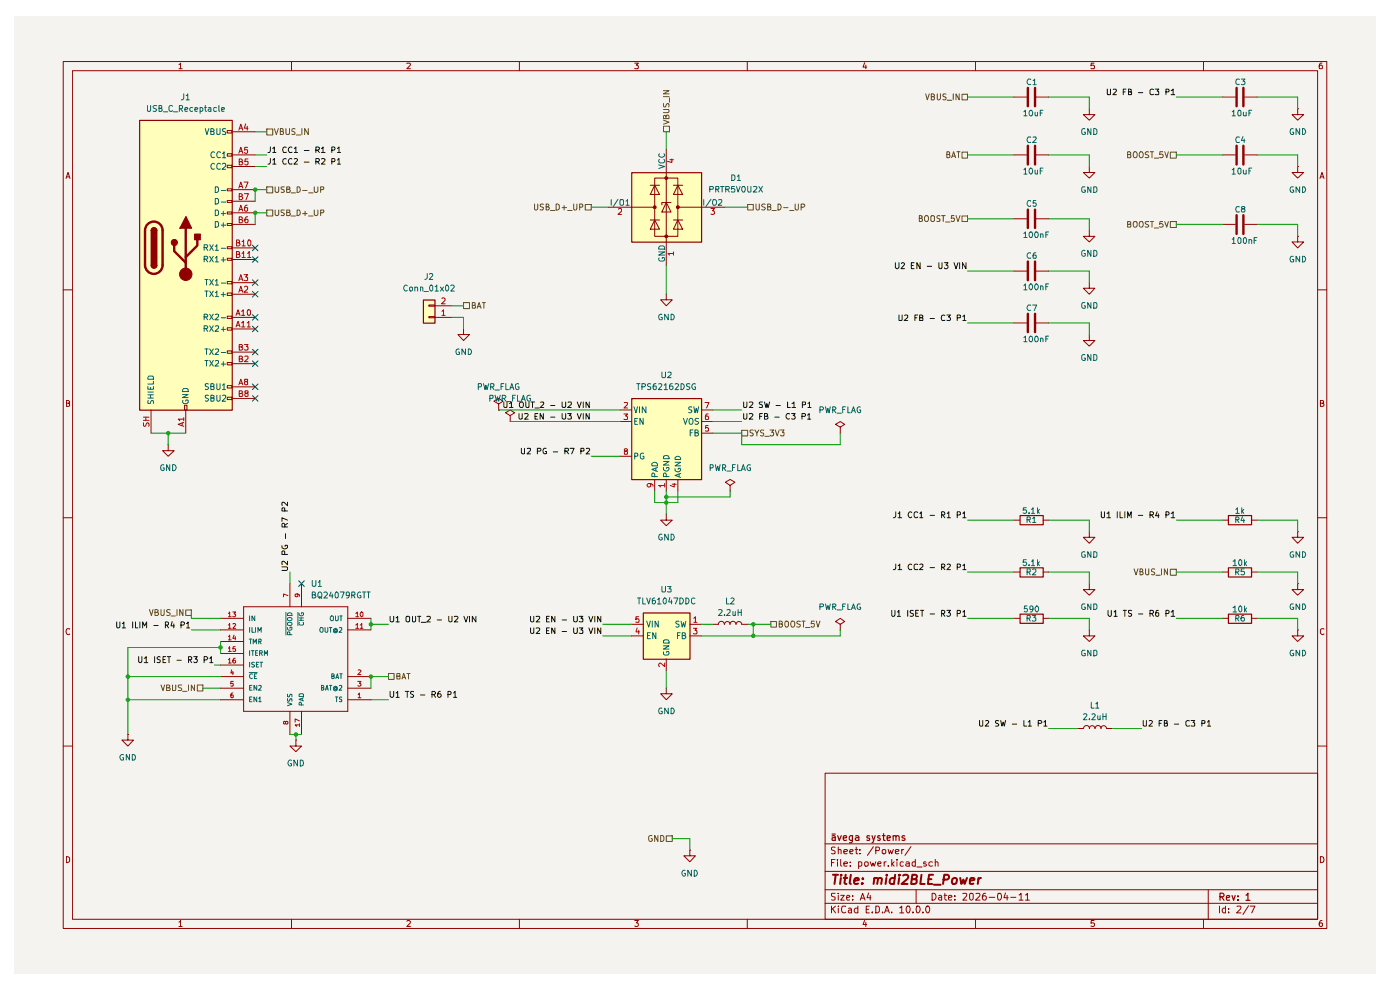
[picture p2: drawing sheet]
<svg xmlns="http://www.w3.org/2000/svg" width="297mm" height="210mm" viewBox="0 0 297 210" stroke-linecap="round" stroke-linejoin="round" font-family="sans-serif">
<path d="M3 3.4h288.9v203.2h-288.9z" fill="#f5f3ef"/>
<g fill="none" stroke="#910000" stroke-width=".21">
<path d="M13.4 13.1h268.1v183.8h-268.1zM15.4 15h264.1v180h-264.1zM38 13.7l.3-.3v1.2M38 14.6h.6M61.8 13.1v1.9M86.3 13.5l.6-.1 .2 .2-.1 .3-.7 .7h.8M110.2 13.1v1.9M134.7 13.4h.7l-.4 .4 .4 .3-.1 .5-.6-.1M158.5 13.1v1.9M183.4 13.3l-.3 .9h.7M183.7 13.8v.8M207 13.1v1.9"/>
<path d="M232.1 13.4h-.6l-.1 .6 .3-.2 .4 .1v.7l-.7-.1M255.3 13.1v1.9M280.5 13.4l-.5 .1-.1 .9v.2l.6-.1v-.5l-.1-.2-.5 .1v.2M14 37.9l.4-1.3 .5 1.3M14.1 37.5h.6M280 37.9l.5-1.3 .4 1.3M280.2 37.5h.6M13.4 61.5h2M279.5 61.5h2M14.1 85.5h.5l.2-.3-.3-.3h-.4v1.3l.7-.1v-.4l-.3-.2M280.1 85.5h.6l.1-.4-.7-.2v1.3h.5l.3-.4-.4-.3M13.4 109.8h2"/>
<path d="M279.5 109.8h2M14.8 133.4h-.5a.66 .66 0 0 0-.3 .8 .66 .66 0 0 0 .8 .3M280.9 133.4h-.5l-.3 .2v.7l.4 .3 .4-.1M13.4 158.3h2M279.5 158.3h2M175 164h104.5v31h-104.5zM175 179h104.5M177.2 179.8l-.6-.1-.2 .1v.5l.8 .3v.4h-.8M177.8 179.7v1.4M181.6 179.7v1.3l.4 .1M185.3 179.6l-1.3 1.9M193.2 179.6l-1.2 1.9"/>
<path d="M14.1 181.7h.2l.5 .3v.6l-.5 .4h-.2zM38 195.6l.3-.3v1.2M38 196.5h.6M61.8 195v1.9M86.3 195.4l.2-.1h.3l.3 .2-.1 .3-.7 .7h.8M110.2 195v1.9M134.7 195.3h.7l-.4 .5 .4 .2-.1 .4h-.6M158.5 195v1.9M175 191.6h104.5M175 188.7h104.5M175 184.8h104.5M176.4 192.2v1.4"/>
<path d="M176.4 183h.5M176.6 192.8l.6 .8M177.2 189.5l-.8 .1 .1 .5 .7 .2v.5l-.3 .1h-.5M177.2 182.3h-.8v1.4M177.2 192.2l-.8 .8M177.7 182.3v.2M177.7 182.8v.9M177.8 192.2v.1M177.8 189.5v.1M177.8 180.3l.5-.1 .1 .2v.7M177.8 189.9v1M177.8 192.6v1"/>
<path d="M178.3 189.9h.8l-.8 1h.8M178.3 182.3v1.3l.3 .1M179 183.2l.8-.1-.1-.2-.4-.1-.3 .2v.6l.3 .1h.4M179 180.7l.8-.2-.3-.3-.5 .2v.5l.3 .2 .4-.1M179.4 192.3l-.6-.1a.75 .75 0 0 0-.3 .9 .75 .75 0 0 0 .9 .5v-.1M179.6 190.4l.7-.1-.2-.4-.4 .1-.1 .7 .2 .2h.4M180 192.7h.5l.1 .9M180.3 180.7l.7-.2-.2-.3-.5 .2v.5l.2 .2 .4-.1M180.4 183.7h.1M180.4 182.9v.1M180.6 193l-.5 .1-.1 .2 .1 .3h.5M180.9 190.8v.1"/>
<path d="M180.9 190v.2M181.4 180.2h.6M182 192.7l-.4-.1-.4 .4 .2 .6h.6M182 192.2v1.4M182.2 182.9l.4-.1 .2 .3-.1 .6h-.5M182.2 182.8v1.4M182.4 181v.1M182.4 180.3v.1M182.5 190.9l.5-1.4 .5 1.4M182.7 190.5h.6M183.4 195.3l-.3 .8h.7M183.5 182.9h.6v.8h-.6z"/>
<path d="M183.7 195.7v.8M183.8 192.9h.5M184.3 189.4l-.4 1h.9M184.4 192.2h-.6v1.4h.6M184.6 182.8l.3 .9 .3-.6 .3 .6 .3-.9M184.6 189.9v1M185 193.5v.1M185.8 192.2h.5l.3 .3v.8l-.5 .3h-.3zM185.8 180.4h.7l.1-.6-.3-.1h-.5v1.4M186.2 183.2l.7-.1v-.2l-.4-.1-.3 .2v.6l.3 .1h.4M187.2 193.5v.1M187.2 180.3h.6v.7h-.6z"/>
<path d="M187.6 182.8v.9M187.7 193.6l.5-1.4 .5 1.4M187.8 193.2h.7M188 182.8l-.4 .3M188.4 183.7h.1M188.4 180.2l.3 .9 .2-.7 .3 .7 .3-.9M189.2 193.5v.1M189.2 182.3v1.4M189.3 183.2l.4 .5M189.7 182.8l-.5 .5M189.9 180.7l.8-.2-.2-.3-.6 .2v.5l.3 .2 .4-.1M190.3 182.3v.2"/>
<path d="M190.3 182.8v.9M190.9 192.5l.4-.3v1.4M190.9 193.6h.8M191.3 180.2v.9M191.6 182.9l-.4-.1-.2 .3v.6h.6M191.7 180.2l-.4 .2M192.2 182.9l.5-.1 .2 .2v.7M192.4 192.3l.5-.1a1.1 1.1 0 0 1-.2 1.4l-.3-.1-.2-.4zM192.9 183.1l-.7 .1-.1 .2 .3 .3h.5M193.7 193.5v.1M194.2 182.9l-.4-.1-.3 .3 .1 .6h.6M194.2 182.3v1.4"/>
<path d="M194.3 188.7v2.9M194.5 192.2a.73 .73 0 0 1 .8 .5 .73 .73 0 0 1-.4 .9h-.1a.96 .96 0 0 1-.3-1.4zM194.5 183.9h1.1M195.8 193.5v.1M196.5 182.9h-.5v.3l.5 .1v.3l-.2 .1h-.3M196.6 192.2h.5a1.1 1.1 0 0 1-.2 1.4 .87 .87 0 0 1-.3-1.4zM197.7 189.5h.5a.79 .79 0 0 1 .3 .9 .79 .79 0 0 1-.8 .5zM197.8 182.9l-.4-.1-.3 .3v.6h.7M198.4 182.9l.4-.1 .2 .2v.7M198.4 182.3v1.4M199.2 190h.5l.1 .9M199.8 190.3h-.5l-.2 .3 .2 .3h.5"/>
<path d="M200.3 189.9h.6M200.4 189.5v1.2l.5 .2M201.2 190.4l.8-.1-.1-.3-.4-.1-.3 .3 .1 .7h.6M202.6 190.8v.1M202.6 190v.2M204.3 189.6l.6-.1 .2 .3-.1 .3-.7 .8h.8M205.8 189.6l.5-.1 .2 .3v.8l-.4 .3-.4-.3zM207 195v1.9M207 189.6l.7-.1 .2 .3-.9 1.1h.9M209.1 189.5a.57 .57 0 0 0-.7 .6v.5l.2 .3h.4l.2-.1v-.5l-.2-.3-.6 .3M209.8 190.3h1.2M211.7 189.6l.1-.1a.75 .75 0 0 1 .7 .6 .75 .75 0 0 1-.4 .8 .91 .91 0 0 1-.4-1.3z"/>
<path d="M213.3 189.4l-.3 1h.9M213.6 189.9v1M214.4 190.3h1.1M216.2 189.8l.4-.3v1.4M216.2 190.9h.8M217.5 189.8l.5-.3v1.4M217.5 190.9h.9M232.1 195.3h-.6l-.1 .5h.7v.6h-.7M255.3 195v1.9M256.3 188.7v6.3M258.7 192.2v1.4M260 192.7l-.5-.1a.6 .6 0 0 0 0 1h.5"/>
<path d="M260 192.2v1.4M260.6 193.5v.1M260.6 192.7v.2M262.4 192.3l.7-.1 .2 .3-1 1.1h1M264.9 192.1l-1.2 1.9M265.2 192.2h1l-.7 1.4M280.1 181.7a.65 .65 0 0 1 .8 .6 .65 .65 0 0 1-.8 .7zM280.5 195.3a.72 .72 0 0 0-.6 .5 .72 .72 0 0 0 .2 .7l.4-.1v-.6h-.4l-.2 .2"/>
</g>
<g fill="none" stroke="#910000" stroke-width=".25">
<path d="M176.5 177.3h.6l.1 1M176.5 176.9h.7M177.2 177.7l-.7 .1v.4h.7M177.7 177.3l.3 1 .5-1M178.9 177.8l.7-.1v-.4h-.5l-.2 .2 .1 .7h.6M180.8 177.3v1.1l-.2 .4-.4-.1M180.8 177.3h-.4l-.2 .3v.4l.2 .3 .4-.1M181.5 177.3h.6l.1 1M182.2 177.7h-.5l-.3 .2 .3 .4 .5-.1M184.5 177.3h-.4l-.2 .2 .2 .3 .4 .1v.3h-.6M185 177.3l.3 1M185.7 177.3l-.5 1.3-.2 .2"/>
<path d="M186.7 177.3h-.4l-.1 .2 .1 .3 .4 .1v.3h-.5M187.2 177.3h.6M187.4 176.8v1.4l.4 .1M188.2 177.8l.7-.1-.1-.4h-.6v.9h.6M189.5 177.4l.2-.1h.4v1M189.5 177.3v1M190.1 177.5a.35 .35 0 0 1 .3-.2 .35 .35 0 0 1 .3 .2v.8M191.9 177.3a.35 .35 0 0 0-.3 0 .35 .35 0 0 0-.3 .3l.7 .4-.2 .3-.5-.1M258.8 190.2h.7l.2-.2-.1-.4-.3-.1h-.5v1.5M259.2 190.2l.5 .8M260.2 190.5l.7-.2v-.3h-.5l-.2 .2 .1 .7h.6M261.4 190l.3 1 .3-1"/>
<path d="M262.6 190.8v.2M262.6 190v.2M264.3 189.9h.2l.2-.4v1.5M264.3 191h.9"/>
</g>
<g fill="none" stroke="#910000" stroke-width=".42">
<path d="M176.7 185.6h1.1M177.3 185.6l-.3 1.9M178.4 186.2l-.2 1.3M178.5 185.6l-.1 .1 .2-.1h-.1l-.1 .1M179 186.2h.7M179.4 185.6l-.3 1.7 .5 .2M180.5 185.6l-.3 1.7 .3 .2M181.3 186.8l.9-.1-.1-.4a.6 .6 0 0 0-.8 .2v.9h.7M183 187.3v.1h-.2l.2-.1-.1 .2M183 186.3v.2M185.4 186.4l.4-.2 .4 .1-.1 1.2M185.5 186.2l-.2 1.3"/>
<path d="M186.3 186.5a.47 .47 0 0 1 .4-.3 .47 .47 0 0 1 .4 .3l-.2 1M188 186.2l-.1 1.3M188.1 185.6v.1M189.8 186.3a.72 .72 0 0 0-1 .3v.7l.3 .2 .5-.1M189.9 185.6l-.3 1.9M190.7 186.2l-.1 1.3M190.8 185.6h-.1h.2h-.1l-.1 .1M191.6 185.7l.8-.1 .2 .1 .1 .4-.2 .3-1.2 1.1h1.2M193.5 186.5l.8-.1 .3-.5-.1-.2-.3-.1h-.7l-.2 1.9h.7l.4-.2 .1-.6-.5-.2M195.5 185.6l-.3 1.9h1M196.9 186.5h.7M197.9 185.6h-.8l-.3 1.9h1"/>
<path d="M198.1 187.7h1.5M200.1 186.6l1-.1 .2-.3-.1-.5-.2-.1h-.7l-.2 1.9M202.1 186.4l.3-.2 .5 .1 .1 .3-.1 .5a.52 .52 0 0 1-.5 .4 .52 .52 0 0 1-.5-.4zM203.7 186.2l.3 1.3 .4-.9 .2 .9 .5-1.3M205.7 186.8l1-.1v-.4l-.6-.1-.3 .3-.1 .9h.8M207.6 186.2l-.2 1.3M208.1 186.2l-.6 .4"/>
</g>
<g fill="#ffb">
<path d="M136.4 130h9.9v9.8h-9.9z"/>
<path d="M134 84.5h14.8v17.2h-14.8z"/>
<path d="M134 36.6h14.8v14.7h-14.8z"/>
<path d="M29.6 25.5h19.6v61.5h-19.6z"/>
<path d="M89.8 63.6h2.4v4.9h-2.4z"/>
</g>
<g fill="none" stroke="#0f0f0f" stroke-width=".21">
<path d="M82.8 130.7v1l.2 .2 .4-.1 .1-.1v-1M84 131.1l.4-.4v1.2M84 131.9h.7M86.1 130.9l.2-.2h.4l.2 .2v.9l-.3 .1-.5-.1zM87.5 130.7v1.1l.2 .1 .4-.1 .1-.1v-1M88.6 130.7h.7M88.9 130.7v1.2M89.4 132h1M90.5 130.8l.6-.1 .2 .2-.1 .3-.7 .7h.8M92.7 131.5h1M95.2 130.7v1a.42 .42 0 0 0 .7 .1v-1.1M96.4 130.8l.6-.1 .1 .2v.3l-.7 .7h.7"/>
<path d="M98.4 130.7l.4 1.2 .5-1.2M99.6 130.7v1.2M101 130.7v1.2l-.8-1.2v1.2M82.8 146.7v1l.2 .2h.3l.2-.2v-1M84 147l.4-.3v1.2M84 147.9h.7M86 146.7h.7M86.4 146.7v1.2M87.7 146.7h-.5v.5l.5 .2v.3l-.2 .2-.4-.1M89.2 147.4h.9M91.6 147.3h.6l.2-.4-.2-.2h-.6v1.2M92 147.3l.4 .6"/>
<path d="M93.4 146.7l-.4 .1-.2 .9 .3 .2h.2l.3-.2-.2-.5h-.4l-.2 .2M95 147.3l.6-.1v-.5h-.6v1.2M96.2 147l.4-.3v1.2M96.2 147.9h.7"/>
</g>
<path d="M82.4 142.8h1.2v1.3h-1.2z" fill="#f5f3ef"/>
<path d="M82.4 142.8h1.2v1.3h-1.2zM84.2 143.4h.4l.3-.2-.2-.4h-.5v1.2h.6l.1-.5-.3-.1M85.3 144l.3-1.2 .5 1.2M85.4 143.7h.6M86.3 142.8h.7M86.6 142.8v1.2" fill="none" stroke="#765500" stroke-width=".21"/>
<g fill="none" stroke="#0f0f0f" stroke-width=".21">
<path d="M59.8 115.8a.66 .66 0 0 0 .4 .6 .66 .66 0 0 0 .8-.2l-.1-.5h-.4v.2M60.4 117.6v-.6l-.4-.1-.2 .1v.6h1.2M60.4 111.8v-.6l-.4-.2-.2 .2v.6h1.2M60.4 108.4v-.6h-.6v.6h1.2M60.6 113.2v1M61 119.1v.7l-.9-.7h-.3l.1 .6M61 110.3l-1.2-.5v.8M61 106.5v.8l-.9-.8-.3 .1 .1 .6M61 111l-.6 .4M59.8 120.2h.9l.3 .2v.4l-.3 .2h-.9M112.6 133.2v.9a.42 .42 0 0 0 .6 .2v-1.1M112.6 130.7v1a.42 .42 0 0 0 .6 .1v-1.1"/>
<path d="M113.7 133.3l.6-.1 .2 .2-.1 .3-.7 .7h.8M113.7 130.8l.6-.1 .2 .2-.1 .3-.7 .7h.8M115.9 133.8h.5M115.9 131.2h.5M116.5 133.2h-.6v1.2h.6M116.5 130.7h-.6v1.2h.6M117.7 133.2v1.2l-.7-1.2v1.2M117.7 130.7v1.2l-.7-1.2v1.2M119.2 134h1M119.2 131.5h1M121.7 133.2v.9l.3 .3h.2l.3-.3v-.9M121.7 130.7v1l.3 .2 .4-.1 .1-.1v-1"/>
<path d="M122.9 133.2h.7l-.4 .4 .4 .2v.5h-.7M122.9 130.7h.7l-.4 .5h.4v.6h-.7M124.9 133.2l.4 1.2 .5-1.2M124.9 130.7l.4 1.2 .5-1.2M126.2 130.7v1.2M126.2 133.2v1.2M127.5 133.2v1.2l-.7-1.2v1.2M127.5 130.7v1.2l-.7-1.2v1.2M207.8 152.8v1.1l.2 .1 .5-.1v-1.1M209.1 152.9l.4-.1 .3 .4-.8 .8h.8M211.9 152.9h-.7v.4l.7 .4-.2 .3h-.5M212.3 152.8l.2 1.2 .3-.8 .3 .8 .2-1.2"/>
<path d="M214.7 153.6h1M217.2 152.8v1.2h.6M218.1 153.2l.4-.4v1.2M218.1 154h.7M220.3 153.4h.5l.2-.1-.1-.4-.6-.1v1.2M221.4 153.2l.4-.4v1.2M221.4 154h.7"/>
</g>
<path d="M141.3 109.1v1.2h1.3l-1.3 1.2-1.1-1.2h1.1M141.3 109.1h.1M134 132.4h2.4M134 134.9h2.4M141.3 139.8v2.5M146.3 132.4h2.5M146.3 134.9h2.5M151.2 132.4h1.2M152.4 132.4a.64 .64 0 0 1 .6-.6 .64 .64 0 0 1 .7 .6M153.7 132.4a.59 .59 0 0 1 .6-.6 .59 .59 0 0 1 .6 .6 .61 .61 0 0 1 .6-.6 .61 .61 0 0 1 .6 .6 .61 .61 0 0 1 .6-.6 .61 .61 0 0 1 .6 .6h1.3" fill="none" stroke="#910000" stroke-width=".21"/>
<path d="M136.5 130h9.9v9.8h-9.9z" fill="none" stroke="#910000" stroke-width=".25"/>
<path d="M135.2 133.2l-.3 .8h.8M135.5 130.8h-.6v.5a.45 .45 0 0 1 .6 .1 .45 .45 0 0 1 0 .6l-.6-.1M135.5 133.7v.8M147.1 133.3h.8l-.5 .4 .5 .3-.1 .5-.7-.1M147.2 131.2l.3-.4v1.2M147.2 132h.7M141 140.6v.8l-.9-.8-.4 .3v.3l.2 .2" fill="none" stroke="#b90000" stroke-width=".21"/>
<g fill="none" stroke="#006665" stroke-width=".21">
<path d="M137.2 131.8l.4 1.2 .4-1.2M137.4 134.8h.4M138 134.2h-.6v1.3h.6M138.4 131.8v1.2M139.1 134.2v1.3l-.6-1.3v1.3M139.7 131.8v1.2l-.7-1.2v1.2M140.8 138.3v.5l.2 .2h.7a.55 .55 0 0 0 .2-.8h-.5v.2M140.8 137h1.1l-1.1 .7h1.1M140.8 135.9l.2-.2h.7l.2 .4v.3h-1.1zM143.7 134.8h.4M144.1 131.8h-.5l-.2 .2 .1 .3 .6 .2v.4l-.3 .1-.4-.1M144.3 134.2h-.6v1.3"/>
<path d="M144.5 131.8l.2 1.2 .3-.9 .2 .9 .3-1.2M144.7 134.8l.6-.1v-.4l-.6-.1v1.3h.5l.3-.4-.3-.3"/>
</g>
<path d="M141.3 177.3h1.3v1.2h-1.3z" fill="#f5f3ef"/>
<path d="M138.3 177.3l-.3-.1-.4 .4v.6l.4 .3 .4-.2v-.4h-.3M139.6 177.2v1.3l-.7-1.3v1.3M140.2 177.2l.5 .1 .1 .3v.6l-.3 .3h-.3zM141.3 177.3h1.3v1.2h-1.3z" fill="none" stroke="#765500" stroke-width=".21"/>
<path d="M141.3 146v1.2h1.3l-1.3 1.2-1.1-1.2h1.1M141.3 146h.1M146.3 180.4v1.1h1.2l-1.2 1.3-1.2-1.3h1.2M146.3 180.4h.1" fill="none" stroke="#910000" stroke-width=".21"/>
<g fill="none" stroke="#0f0f0f" stroke-width=".21">
<path d="M190 119.6v.9l-.1 .3h-.4M190 108.6v.9l-.1 .2-.4 .1M190.5 120l.4-.4v1.2M190.5 108.9h.2l.2-.3v1.2M190.5 109.8h.8M193.4 119.7a.61 .61 0 0 0-.8 .3 .61 .61 0 0 0 .3 .8l.5-.1M193.4 108.7l-.2-.1a.6 .6 0 0 0-.5 .6 .6 .6 0 0 0 .6 .5h.1M194.7 119.7h-.1a.45 .45 0 0 0-.7 .2v.7l.2 .2 .6-.1M194.7 108.7l-.4-.1-.4 .3v.6l.2 .2 .3 .1 .3-.1M195.1 119.7h.7v.5l-.8 .6h.8M195.1 108.9h.2l.1-.3v1.2M195.1 109.8h.7"/>
<path d="M197.3 109.3h.9M199.8 109.2l.6-.1v-.5h-.6v1.2M200 109.2l.4 .6M200.9 119.7l.5-.1 .2 .4-.7 .8h.7M200.9 108.9l.4-.3v1.2M200.9 109.8h.7M203.1 109.2l.6-.1v-.4l-.1-.1h-.5v1.2M204.3 120l.3-.4v1.2M204.3 108.9l.3-.3v1.2M204.3 109.8h.6M189.2 129.5v1.1l.1 .1h.3l.3-.2v-1M190.4 129.8h.1l.2-.3v1.2"/>
<path d="M190.4 130.7h.6M190.5 120.8h.8M192.6 129.5v1.2M193.8 129.6l-.5-.1-.2 .2 .1 .3 .6 .2v.4l-.3 .1h-.4M194.3 130.1h.4M194.9 129.5h-.6v1.2h.6M195.3 129.5h.7M195.6 129.5v1.2M197.3 120.4h.9M197.3 130.2h.9M199.8 120.3l.6-.1v-.5l-.6-.1v1.2M199.8 130.1h.6v-.5l-.6-.1v1.2"/>
<path d="M200 120.3l.4 .5M200 130.1l.4 .6M200.9 129.5h.7l-.4 .5 .4 .1v.4l-.2 .2h-.4l-.1-.1M203.1 120.3h.5l.1-.1v-.5l-.6-.1v1.2M203.1 130.1h.5l.1-.1v-.4l-.6-.1v1.2M204.3 129.8l.3-.3v1.2M204.3 120.8h.6M204.3 130.7h.6"/>
</g>
<path d="M163.5 131.8h1.2v1.2h-1.2z" fill="#f5f3ef"/>
<path d="M163.5 131.8h1.2v1.2h-1.2zM165.3 132.3h.6v-.5h-.6v1.2h.5l.2-.1v-.5l-.3-.1M166.7 131.8l.6 .1v.9l-.3 .2h-.3a.86 .86 0 0 1 0-1.2zM168 131.8a.46 .46 0 0 1 .6 .4l-.2 .7-.4 .1a.86 .86 0 0 1 0-1.2zM169.8 131.8h-.7v.5l.5 .1 .2 .4-.3 .2-.5-.1M170.1 131.8h.7M170.5 131.8v1.2M170.9 133.1h.9M172.8 131.8h-.6l-.1 .5h.6l.1 .6-.2 .1h-.4l-.1-.1M173.2 131.8l.3 1.2 .4-1.2" fill="none" stroke="#765500" stroke-width=".21"/>
<path d="M178.3 132.4l.9-.6-.9-.6-1.1 .6 1.1 .6v1.2M178.3 133.6h.1" fill="none" stroke="#910000" stroke-width=".21"/>
<path d="M124.2 43.4h1.2v1.1h-1.2z" fill="#f5f3ef"/>
<path d="M113.4 43.3v1.1l.2 .1h.2l.3-.2v-1M115.3 43.4l-.5-.1-.2 .2 .1 .3 .6 .2v.4l-.2 .1h-.5M115.9 43.9l.5-.1v-.4l-.5-.1v1.2h.4l.2-.4-.3-.2M116.8 44.6h.9M118 43.3l.5 .1 .2 .2v.6l-.4 .3h-.3zM119.2 44h1M119.7 43.6v.9M120.4 44.6h1M121.7 43.3v1.1l.2 .1h.2l.3-.2v-1M123 44l.6-.1v-.5l-.6-.1v1.2M124.2 43.4h1.2v1.1h-1.2z" fill="none" stroke="#765500" stroke-width=".21"/>
<path d="M98.3 64.2h1.3v1.3h-1.3z" fill="#f5f3ef"/>
<path d="M98.3 64.2h1.3v1.3h-1.3zM100.2 64.8h.4l.2-.2-.1-.4h-.5v1.2h.6l.1-.4-.3-.2M101.2 65.4l.4-1.2 .5 1.2M101.4 65h.5M102.3 64.2h.7M102.7 64.2v1.2" fill="none" stroke="#765500" stroke-width=".21"/>
<g fill="none" stroke="#910000" stroke-width=".21">
<path d="M98.3 69.8v1.2h1.3l-1.3 1.2-1.2-1.2h1.2M98.3 69.8h.1M141.3 62.4v1.2h1.3l-1.3 1.3-1.1-1.3h1.1M141.3 62.4h.1M105.8 85.7l.9-.6-.9-.6-1 .6 1 .6v1.3M105.8 87h.1M108.2 88.2l1-.6-1-.6-1 .6 1 .6v1.2M108.2 89.4h.1M131.5 87h2.5M131.5 89.4h2.5M131.5 96.8h2.5M148.8 87h2.4"/>
<path d="M148.8 89.4h2.4M148.8 91.9h2.4M138.9 101.7v2.5M141.3 101.7v2.5M143.8 101.7v2.5M154.9 103l1-.7-1-.6-1 .6 1 .7v1.2M154.9 104.2h.1"/>
</g>
<path d="M134 84.6h14.8v17.1h-14.8z" fill="none" stroke="#910000" stroke-width=".25"/>
<path d="M132.4 87.8h.7l-.4 .4 .4 .3-.1 .5-.6-.1M132.5 85.4h.5l.1 .3-.7 .8h.7M132.6 95.7l-.1-.1v-.3h.5v.3l-.5 .2v.5l.5 .1 .1-.5-.2-.2M149.6 85.4h.8l-.5 1.1M150.2 90.3h-.5l-.1 .6 .2-.2 .4 .1v.7l-.6-.1M150.2 87.8h-.3l-.3 .5 .1 .7h.5v-.7l-.3-.1-.3 .3M137.8 102.5l.2 .2v.4l-.5 .2-.2-.2v-.3l.2-.3 .7 .1 .3 .2v.3M141 103h-1.3l.4 .1v.2M141 102.5v.8M142.6 102.7h.9M143 102.5v.8l-.8-.3" fill="none" stroke="#b90000" stroke-width=".21"/>
<g fill="none" stroke="#006665" stroke-width=".21">
<path d="M134.5 86.3l.4 1.3 .3-1.3M134.7 96.8l.5-.1v-.5l-.5-.1v1.3M134.7 89.3h.4M135.2 88.7h-.5v1.3h.5M135.7 86.3v1.3M136.4 88.7v1.3l-.6-1.3v1.3M136.5 96.2h-.5l-.2 .2v.6l.2 .3 .3 .1 .3-.2v-.4h-.3M137 86.3v1.3l-.7-1.3v1.3M138.3 98.3a.66 .66 0 0 1 .8-.2 .66 .66 0 0 1 .4 .7h-1.2zM139.1 99.3v.6M139.5 99.2l-1.2 .4 1.2 .4M140.8 99.2v.5a.61 .61 0 0 0 .7 .2 .61 .61 0 0 0 .4-.7h-.5v.2"/>
<path d="M140.8 97.9h1.1l-1.1 .8h1.1M140.8 96.9a.66 .66 0 0 1 .7-.3 .66 .66 0 0 1 .4 .7h-1.1zM143.2 99.4v.4a.61 .61 0 0 0 .8 .3 .61 .61 0 0 0 .3-.8h-.4v.3M143.2 98.1h1.2l-1.2 .7h1.2M143.2 97a.66 .66 0 0 1 .8-.2 .66 .66 0 0 1 .4 .7h-1.2zM145 88.7l.4 1.3 .4-1.3M146.3 88.9l.2-.2 .4 .2 .1 .7-.3 .4-.4-.2zM146.4 91.8h.4M146.8 86.4l-.5-.1-.2 .2 .1 .3 .5 .2v.5h-.6M147 91.2h-.6v1.3M147.2 86.3l.2 1.3 .3-1 .2 1 .3-1.3M147.4 91.8l.6-.1v-.4l-.6-.1v1.3h.5l.3-.5-.3-.2"/>
<path d="M148.2 88.8h-.7v.5l.5 .1 .2 .4-.3 .2-.5-.1M138.9 101.1l-.1-.7-.3-.1-.2 .2v.6h1.2M141.3 101.1v-.7l-.4-.1-.1 .2v.6h1.1M144.1 100.5v.6M144.4 100.4l-1.2 .5 1.2 .4"/>
</g>
<g fill="none" stroke="#0f0f0f" stroke-width=".21">
<path d="M106.9 85.3v.9a.42 .42 0 0 0 .7 .2v-1.1M108.1 85.6l.4-.3v1.2M108.1 86.5h.7M110.1 87.7v1a.42 .42 0 0 0 .7 .1v-1.1M110.6 95.1v.9l.3 .3 .4-.1v-1.1M111.3 87.8l.6-.1 .1 .2v.3l-.7 .7h.7M111.5 85.3v.9l.3 .3 .4-.1v-1.1M111.9 95.2l.6-.1 .1 .3-.8 .9h.8M112.6 85.3h.8M113 85.3v1.2M113.5 88.3h.4M113.5 86.5h.9"/>
<path d="M114 95.7h.6l.2-.4-.2-.2h-.6v1.2M114.1 87.7h-.6v1.2h.6M114.7 85.4l.6-.1 .1 .3-.8 .9h.8M115.3 87.7v1.2l-.7-1.2v1.2M115.9 95.1h-.5a.61 .61 0 0 0-.2 .8 .61 .61 0 0 0 .7 .3v-.4h-.2M116.8 88.5h.9M116.8 86h.9M117.4 95.9h.9M119.2 87.7v1l.3 .2h.3l.2-.2v-1M119.2 85.3v.9l.3 .3h.3l.2-.3v-.9M119.8 95.7h.6l.2-.4-.2-.2h-.6v1.2M120.2 95.7l.4 .6"/>
<path d="M120.4 87.7h.8l-.4 .5 .4 .1v.5h-.8M120.5 85.4l.6-.1 .1 .5-.8 .7h.8M120.9 95.1h.9l-.5 1.2M122.5 87.7l.4 1.2 .4-1.2M122.5 85.3l.4 1.2 .4-1.2M123.2 95.7h.6v-.6h-.6v1.2M123.7 85.3v1.2M123.7 87.7v1.2M124.4 95.2l.5-.1 .2 .3-.8 .9h.8M125 87.7v1.2l-.7-1.2v1.2M125 85.3v1.2l-.7-1.2v1.2"/>
<circle cx="110.6" cy="85.8" r=".57"/>
</g>
<path d="M140.8 26.8h1.2v1.2h-1.2z" fill="#f5f3ef"/>
<path d="M140.8 19.2h1.1l-1.1 .7h1.1M140.8 26.8h1.2v1.2h-1.2zM140.8 25.5l1.1 .4-1.1 .4M140.8 23.2l1.1 .1a.36 .36 0 0 1-.2 .6h-.9M140.8 21.9v.6l.1 .2 .4-.2 .3-.6 .3 .1v.7M140.8 20.5h1.1M141.3 24.7l.2-.3 .4 .3v.5h-1.1v-.6h.5v.6M142 20.8v.9" fill="none" stroke="#765500" stroke-width=".21"/>
<path d="M134 36.6h14.8v14.8h-14.8z" fill="none" stroke="#910000" stroke-width=".25"/>
<path d="M138.9 37.8h4.9v12.3h-4.9zM138.9 39.3l1 1.9h-1.9zM138.9 46.7l1 1.9h-1.9z" fill="none" stroke="#910000" stroke-width=".21"/>
<path d="M138.7 43.7h.4v.5h-.4z" fill="#910000"/>
<path d="M138 39.3h1.9M134 44h4.9M138 46.7h1.9M138.7 43.7h.4v.5h-.4zM141.3 42.9l1.1 2.1h-2z" fill="none" stroke="#910000" stroke-width=".21"/>
<path d="M141.1 37.6h.4v.4h-.4z" fill="#910000"/>
<path d="M141.1 37.6h.4v.4h-.4z" fill="none" stroke="#910000" stroke-width=".21"/>
<path d="M141.1 49.9h.4v.5h-.4z" fill="#910000"/>
<path d="M141.3 36.6v14.7M142.9 39.3h1.9M141.1 49.9h.4v.5h-.4zM142.4 42.9h-2v.5M142.9 46.7h1.9M143.8 44h5" fill="none" stroke="#910000" stroke-width=".21"/>
<path d="M143.6 43.7h.4v.5h-.4z" fill="#910000"/>
<g fill="none" stroke="#910000" stroke-width=".21">
<path d="M141.3 31.7v4.9M143.8 39.3l1 1.9h-1.9zM129.1 44h4.9M141.3 51.3v4.9M143.6 43.7h.4v.5h-.4zM143.8 46.7l1 1.9h-1.9zM148.8 44h4.9M215.1 110.3h1.3M221.3 110.3h1.2M231.1 112.8v1.2h1.2l-1.2 1.2-1.3-1.2h1.3M231.1 112.8h.1M259.4 110.3h1.2"/>
<path d="M265.5 110.3h1.2M275.3 112.8v1.2h1.3l-1.3 1.2-1.2-1.2h1.2M275.3 112.8h.1M215.1 121.3h1.3M215.1 131.2h1.3M221.3 121.3h1.2M221.3 131.2h1.2M231.1 123.8v1.3h1.2l-1.2 1.2-1.3-1.2h1.3M231.1 123.8h.1M259.4 121.3h1.2M259.4 131.2h1.2M265.5 121.3h1.2"/>
<path d="M265.5 131.2h1.2M275.3 123.8v1.3h1.3l-1.3 1.2-1.2-1.2h1.2M275.3 123.8h.1M275.3 133.6v1.3h1.3l-1.3 1.2-1.2-1.2h1.2M275.3 133.6h.1"/>
</g>
<path d="M142.1 33.9h.8M142.5 33.7v.8l-.9-.3M131.2 44.4l.2-.2h.3l.2 .2v.4l-.8 .7h.8M142.9 53.8h-1.2l.3 .3M142.9 53.4v.7M150.8 44.2h.8l-.4 .5 .4 .3-.1 .4h-.7" fill="none" stroke="#b90000" stroke-width=".21"/>
<g fill="none" stroke="#006665" stroke-width=".21">
<path d="M139.7 35l1.3 .3-1.3 .4M139.9 33.8l-.2 .4 .4 .4h.6l.2-.2 .1-.3-.2-.3M139.9 32.6l-.2 .3a.65 .65 0 0 0 .7 .5 .65 .65 0 0 0 .6-.5l-.2-.3M129.7 42.3v1.2M131.1 42.3l-1 1.6M131.5 42.5l.2-.2h.4l.2 .2v.9l-.2 .1h-.4l-.2-.1zM132.8 42.7l.3-.4v1.2M132.8 43.5h.7M139.7 53.4h1.3l-1.3 .7h1.3M139.8 54.7l-.1 .3 .4 .4h.6l.2-.2 .1-.3-.2-.3h-.3v.3M139.8 52.3l.3-.1h.6a.52 .52 0 0 1 .3 .6h-1.3zM149.3 42.3v1.2"/>
<path d="M150.8 42.3l-1.1 1.6M151.3 42.3h.5a.78 .78 0 0 1 0 1.2h-.5l-.1-.1v-.6zM152.4 42.4l.6-.1 .1 .6-.7 .6h.7"/>
</g>
<g fill="none" stroke="#0f0f0f" stroke-width=".21">
<path d="M233.6 108.6v1l.3 .2 .4-.1v-1.1M234.8 108.9l.4-.3v1.2M234.8 109.8h.8M237 108.6v1.2M237.6 108.6v1.2h.6M238.6 108.6v1.2M239.2 109.8v-1.2l.4 .9 .4-.9v1.2M241.5 109.3h.9M244 109.2l.6-.1 .1-.3-.2-.2h-.5v1.2M244.3 109.2l.4 .6M245.5 108.6l-.4 .8h.8M245.7 109v.8"/>
<path d="M247.3 109.2l.6-.1v-.5h-.6v1.2M248.4 108.9l.5-.3v1.2M248.4 109.8h.8M235.1 129.5v1l.2 .2 .4-.1v-1.1M236.3 129.8l.4-.3v1.2M236.3 130.7h.7M238.3 129.5h.7M238.6 129.5v1.2M240.1 129.6h-.7v.4l.6 .1 .1 .2-.3 .4h-.4M241.5 130.2h.9M244 130.1h.5l.2-.2-.1-.3-.6-.1v1.2M244.3 130.1l.4 .6"/>
<path d="M245.7 129.5l-.4 .1-.2 .9 .3 .2 .4-.1-.1-.6h-.5l-.1 .1M247.3 130.1h.6v-.5l-.6-.1v1.2M248.4 129.8l.5-.3v1.2M248.4 130.7h.8M242.5 152.8v1.1l.2 .1 .5-.1v-1.1M243.8 152.9l.4-.1 .3 .4-.8 .8h.8M245.9 153.4h.4M246.5 152.8h-.6v1.2M247 153.4h.4l.2-.1v-.4l-.6-.1v1.2h.6l.1-.4-.3-.2M249.1 153.6h1M252.3 152.9a.45 .45 0 0 0-.7 .2v.7l.1 .2 .6-.1M252.7 152.8h.7l-.3 .5 .3 .1v.5h-.7"/>
<path d="M255 153.4h.6v-.5l-.6-.1v1.2M256.2 153.2l.3-.4v1.2M256.2 154h.6"/>
</g>
<path d="M216.4 109.4h4.9v1.9h-4.9zM260.6 109.4h4.9v1.9h-4.9zM216.4 130.3h4.9v1.9h-4.9zM216.4 120.5h4.9v1.9h-4.9zM260.6 120.5h4.9v1.9h-4.9zM260.6 130.3h4.9v1.9h-4.9z" fill="none" stroke="#910000" stroke-width=".25"/>
<path d="M248.3 120.7h1.2v1.3h-1.2z" fill="#f5f3ef"/>
<path d="M240.6 120.7l.4 1.2 .4-1.2M241.8 121.3h.6v-.6h-.6v1.2h.5l.2-.4-.3-.2M243 120.7v1l.3 .2 .4-.1v-1.1M245 120.7h-.5l-.2 .1v.4l.7 .4-.3 .3-.4-.1M245.2 122h1M246.4 120.7v1.2M247.7 120.7v1.2l-.7-1.2v1.2M248.3 120.7h1.2v1.3h-1.2z" fill="none" stroke="#765500" stroke-width=".21"/>
<path d="M178.3 90.6l.9-.6-.9-.6-1.1 .6 1.1 .6v1.3M178.3 91.9h.1M231.1 133.6v1.3h1.2l-1.2 1.2-1.3-1.2h1.3M231.1 133.6h.1M228.6 154.5h1.2M229.9 154.5a.64 .64 0 0 1 .6-.6 .64 .64 0 0 1 .6 .6M231.1 154.5a.59 .59 0 0 1 .6-.6 .59 .59 0 0 1 .6 .6 .66 .66 0 0 1 .6-.6 .66 .66 0 0 1 .7 .6 .57 .57 0 0 1 .6-.6 .57 .57 0 0 1 .5 .6h1.3" fill="none" stroke="#910000" stroke-width=".21"/>
<g fill="none" stroke="#0f0f0f" stroke-width=".21">
<path d="M157.8 87.7v1.1l.1 .1 .5-.1v-.1v-1M157.8 85.3v1.1l.1 .1 .5-.1v-.2v-.9M159 87.8l.5-.1 .2 .2-.1 .3-.6 .7h.7M159 85.4l.5-.1 .2 .1-.1 .4-.6 .7h.7M161.2 88.3h.4M161.7 87.7h-.5v1.2M161.7 85.3h-.5l-.1 .1 .1 .4 .5 .2v.4h-.6M162.2 88.3h.4l.2-.2-.1-.4h-.5v1.2l.6-.1 .1-.3-.3-.2M162.2 85.3l.3 1.2 .2-.9 .2 .9 .4-1.2M164.4 88.5h.9M164.6 86h1M167.1 85.3v1.2h.6"/>
<path d="M167.5 87.8l-.5-.1a.61 .61 0 0 0-.3 .8 .61 .61 0 0 0 .8 .3M167.9 87.7h.8l-.4 .5h.3v.6h-.7M168 85.6l.4-.3v1.2M168 86.5h.8M170.1 88.3h.6l.2-.4-.2-.2h-.6v1.2M170.2 85.9l.7-.1v-.4l-.7-.1v1.2M171.3 88.1l.4-.4v1.2M171.3 88.9h.7M171.4 85.6l.3-.3v1.2M171.4 86.5h.7"/>
</g>
<path d="M157.3 91.3h1.3v1.2h-1.3z" fill="#f5f3ef"/>
<path d="M157.3 91.3h1.3v1.2h-1.3zM159.8 91.3h-.7v.4l.6 .2 .1 .1-.1 .4h-.6M160.1 91.2l.5 .7 .4-.7M160.6 91.9v.6M162 91.3l-.4-.1-.3 .3 .1 .2 .6 .3v.3l-.2 .2-.5-.1M162.3 92.6h.9M163.4 91.2h.7l-.4 .5h.3l.1 .2-.1 .5-.5 .1-.1-.2M164.5 91.2l.4 1.3 .4-1.3M165.6 91.2h.7l-.3 .5 .3 .1v.5l-.1 .2-.6-.2" fill="none" stroke="#765500" stroke-width=".21"/>
<path d="M158.6 43.4h1.2v1.1h-1.2z" fill="#f5f3ef"/>
<path d="M158.6 43.4h1.2v1.1h-1.2zM160.4 43.3v1l.2 .2 .5-.1v-1.1M162.3 43.4h-.6v.4l.5 .2 .1 .3-.2 .2h-.5M162.8 43.9l.6-.1v-.4l-.6-.1v1.2l.7-.1v-.4l-.2-.1M163.8 44.6h.9M165.1 43.3a.64 .64 0 0 1 .6 .6 .64 .64 0 0 1-.6 .6zM166.2 44h1M167.5 44.6h.9M168.7 43.3v1l.2 .2 .5-.1v-1.1M170 44h.5l.2-.3-.1-.3-.6-.1v1.2" fill="none" stroke="#765500" stroke-width=".21"/>
<g fill="none" stroke="#0f0f0f" stroke-width=".21">
<path d="M189.9 55.7v1l.3 .3h.3l.2-.3v-1M191.2 55.9l.4-.2 .3 .4-.8 .9h.8M193.3 56.3h.5M193.9 55.7h-.6v1.3h.6M195.2 55.7v1.3l-.7-1.3v1.3M196.7 56.5h.9M199.2 55.7v1l.2 .3 .4-.3v-1M200.4 55.7h.7l-.4 .5 .3 .1 .1 .4-.2 .3h-.4l-.1-.2M202.4 55.7l.4 1.3 .4-1.3M203.6 55.7v1.3M204.9 55.7v1.3l-.7-1.3v1.3M190.7 66.8l.1 1.2h.5l.1-1.2"/>
<path d="M191.9 66.9h.7v.4l-.8 .7h.8M194.1 67.4h.4M194.7 66.8h-.6v1.2M195.1 67.4h.4l.3-.2-.1-.3-.6-.1v1.2h.6l.1-.5-.3-.1M197.3 67.6h.9M200.4 66.9l-.2-.1a.67 .67 0 0 0-.5 .5 .67 .67 0 0 0 .2 .7l.5-.1M200.9 66.8h.7l-.4 .4 .4 .3v.3l-.1 .2-.6-.1M203.1 67.4h.6v-.5l-.6-.1v1.2M204.3 67.2l.3-.4v1.2M204.3 68h.6"/>
</g>
<path d="M204.1 45.8h1.2v1.2h-1.2z" fill="#f5f3ef"/>
<path d="M195 46.3l.6-.1v-.4l-.6-.1v1.3h.4l.3-.4-.3-.3M196.2 45.9l.5-.2a.86 .86 0 0 1 0 1.3l-.3-.1a.74 .74 0 0 1-.2-1zM197.5 45.9l.2-.2 .5 .2v.9l-.2 .2-.5-.2zM199.4 45.8h-.6v.4l.5 .2 .1 .4-.2 .2-.5-.1M199.8 45.7h.7M200.1 45.7v1.3M200.6 47.1h.9M202.4 45.7h-.5l-.1 .6 .6-.1v.7l-.4 .1-.2-.2M202.8 45.7l.4 1.3 .5-1.3M204.1 45.8h1.2v1.2h-1.2z" fill="none" stroke="#765500" stroke-width=".21"/>
<path d="M248.3 47h1.2v1.3h-1.2z" fill="#f5f3ef"/>
<g fill="none" stroke="#765500" stroke-width=".21">
<path d="M239.2 47.6h.4l.3-.3-.2-.3h-.5v1.2l.7-.1v-.4l-.3-.1M241.8 47h.6a.77 .77 0 0 1-.2 1.2l-.4-.1a.87 .87 0 0 1 0-1.1zM243.7 47h-.6l-.2 .2 .3 .4h.3l.2 .3-.1 .2h-.7M244 47h.7M244.4 47v1.2M244.9 48.4h.9M246.7 47h-.6l-.1 .6 .2-.2h.3l.3 .3-.1 .4h-.7M247.1 47l.4 1.2 .4-1.2M248.3 47h1.2v1.3h-1.2z"/>
<circle cx="240.8" cy="47.6" r=".58"/>
</g>
<path d="M218.1 55.5v4M219.6 55.5v4M218.1 66.6v3.9M219.6 66.6v3.9" fill="none" stroke="#910000" stroke-width=".51"/>
<path d="M215.1 57.5h2.7M219.7 57.5h2.8M231.1 60v1.1h1.2l-1.2 1.3-1.3-1.3h1.3M231.1 60h.1M215.1 68.5h2.7M219.7 68.5h2.8M231.1 71v1.2h1.2l-1.2 1.2-1.3-1.2h1.3M231.1 71h.1" fill="none" stroke="#910000" stroke-width=".21"/>
<path d="M234.9 18.9l.1 1.2 .6-.1v-1.1M236.2 19l.4-.1 .2 .3-.7 .9h.7M238.3 19.5h.4M238.9 18.9h-.6v1.2M239.4 19.5l.5-.1 .1-.4-.6-.1v1.2h.6l.1-.4-.1-.2h-.3M241.5 19.7h.9M244.7 19h-.1a.45 .45 0 0 0-.6 .1v.7l.1 .3 .6-.1M245.1 18.9h.7l-.3 .4 .3 .2v.5h-.7M247.3 19.5h.6v-.5l-.6-.1v1.2M248.4 19.2l.5-.3v1.2M248.4 20.1h.8" fill="none" stroke="#0f0f0f" stroke-width=".21"/>
<path d="M248.3 32.3h1.2v1.2h-1.2z" fill="#f5f3ef"/>
<path d="M239.2 32.8h.5l.2-.4-.3-.2h-.4v1.3h.5l.2-.1v-.5l-.3-.1M240.7 32.2h.2a.73 .73 0 0 1 0 1.3h-.2a.86 .86 0 0 1 0-1.3zM241.8 32.3l.4-.1a.73 .73 0 0 1 0 1.3l-.4-.1a.87 .87 0 0 1 0-1.1zM243.7 32.3l-.5-.1-.3 .2 .2 .4 .5 .1v.5h-.7M244 32.2h.7M244.4 32.2v1.3M244.9 33.5h.9M246.7 32.2h-.6l-.1 .6h.7v.6h-.7M247.1 32.2l.4 1.3 .4-1.3M248.3 32.3h1.2v1.2h-1.2z" fill="none" stroke="#765500" stroke-width=".21"/>
<path d="M218.1 18.6v3.9M219.6 18.6v3.9M218.1 30.9v4M219.6 30.9v4M218.1 44.5v3.9M219.6 44.5v3.9M262.3 45.6v4M263.8 45.6v4" fill="none" stroke="#910000" stroke-width=".51"/>
<g fill="none" stroke="#910000" stroke-width=".21">
<path d="M215.1 32.9h2.7M215.1 20.6h2.7M219.7 32.9h2.8M219.7 20.6h2.8M231.1 23v1.3h1.2l-1.2 1.2-1.3-1.2h1.3M231.1 23h.1M231.1 35.3v1.3h1.2l-1.2 1.2-1.3-1.2h1.3M231.1 35.3h.1M275.3 35.3v1.3h1.3l-1.3 1.2-1.2-1.2h1.2M275.3 35.3h.1M215.1 46.4h2.7M219.7 46.4h2.8"/>
<path d="M231.1 48.9v1.2h1.2l-1.2 1.2-1.3-1.2h1.3M231.1 48.9h.1M259.4 47.6h2.7M264 47.6h2.7M275.3 50.1v1.2h1.3l-1.3 1.3-1.2-1.3h1.2M275.3 50.1h.1"/>
</g>
<path d="M204.1 32.3h1.2v1.2h-1.2z" fill="#f5f3ef"/>
<path d="M200.9 32.8l.6-.1v-.3l-.2-.2h-.4v1.3l.6-.1v-.4l-.2-.2M201.9 33.5l.4-1.3 .4 1.3M202 33.1h.6M203 32.2h.7M203.3 32.2v1.3M204.1 32.3h1.2v1.2h-1.2z" fill="none" stroke="#765500" stroke-width=".21"/>
<path d="M204.1 20h1.2v1.2h-1.2z" fill="#f5f3ef"/>
<path d="M196.4 19.9l.3 1.3 .4-1.3M198.8 19.9v1.1l.2 .2h.3l.2-.3v-1M200.7 20l-.4-.1-.3 .3 .1 .3 .6 .2v.3l-.2 .2-.5-.1M202.2 19.9v1.3M203.5 19.9v1.3l-.7-1.3v1.3M204.1 20h1.2v1.2h-1.2zM197.6 20.5h.5l.1-.3-.2-.3h-.4v1.3h.5l.1-.2v-.3l-.2-.2M200.9 21.3h1" fill="none" stroke="#765500" stroke-width=".21"/>
<path d="M262.3 18.6v3.9M263.8 18.6v3.9M262.3 30.9v4M263.8 30.9v4M30.8 48.9v7.3" fill="none" stroke="#910000" stroke-width=".51"/>
<g fill="none" stroke="#910000" stroke-width=".21">
<path d="M48.2 27.7h1v.5h-1zM48.2 32.6h1v.5h-1zM48.2 35.1h1v.5h-1zM259.4 32.9h2.7M259.4 20.6h2.7M264 32.9h2.7M264 20.6h2.7M275.3 23v1.3h1.3l-1.3 1.2-1.2-1.2h1.2M275.3 23h.1M48.2 40.1h1v.4h-1zM48.2 42.5h1v.4h-1zM48.2 45h1v.4h-1z"/>
<path d="M48.2 47.4h1v.5h-1zM48.2 52.3h1v.5h-1zM48.2 54.8h1v.4h-1zM48.2 59.7h1v.5h-1zM48.2 62.2h1v.5h-1zM48.2 67.1h1v.5h-1zM48.2 69.5h1v.5h-1zM48.2 74.4h1v.5h-1zM48.2 76.9h1v.5h-1zM39.2 86h.5v1h-.5zM48.2 81.8h1v.5h-1zM48.2 84.3h1v.5h-1z"/>
</g>
<path d="M29.6 25.5h19.7v61.5h-19.7z" fill="none" stroke="#910000" stroke-width=".25"/>
<path d="M32 48.9h1.2v7.3h-1.2z" fill="#910000"/>
<path d="M32.1 48.9h1.2v7.4h-1.2zM32.1 48.9a.59 .59 0 0 1 .6-.6 .59 .59 0 0 1 .6 .6" fill="none" stroke="#910000" stroke-width=".25"/>
<path d="M32.3 48.5a.59 .59 0 0 1 .6-.1 .59 .59 0 0 1 .4 .5h-1.2z" fill="#910000"/>
<path d="M32.1 48.9a.59 .59 0 0 1 .6-.6 .59 .59 0 0 1 .6 .6M32.1 56.3a.59 .59 0 0 0 .6 .6 .59 .59 0 0 0 .6-.6" fill="none" stroke="#910000" stroke-width=".25"/>
<path d="M30.8 48.9a1.86 1.86 0 0 1 1.8-1.9 1.86 1.86 0 0 1 1.9 1.9M30.8 56.2a1.86 1.86 0 0 0 1.8 1.9 1.86 1.86 0 0 0 1.9-1.9" fill="none" stroke="#910000" stroke-width=".51"/>
<path d="M32.1 56.3h1.2a.59 .59 0 0 1-.6 .6 .59 .59 0 0 1-.6-.6z" fill="#910000"/>
<path d="M32.1 56.3a.59 .59 0 0 0 .6 .6 .59 .59 0 0 0 .6-.6" fill="none" stroke="#910000" stroke-width=".25"/>
<path d="M34.5 48.9v7.3" fill="none" stroke="#910000" stroke-width=".51"/>
<circle cx="36.9" cy="51.4" r=".64" fill="#910000"/>
<circle cx="37" cy="51.4" r=".64" fill="none" stroke="#910000" stroke-width=".25"/>
<path d="M39.4 45.9l1.2 2.5h-2.4z" fill="#910000"/>
<path d="M39.4 45.9l1.2 2.5h-2.4z" fill="none" stroke="#910000" stroke-width=".25"/>
<path d="M36.9 52.1v1.2l2.5 2.4M39.4 48.4v9.8M41.9 50.8v1.3l-2.5 2.4" fill="none" stroke="#910000" stroke-width=".51"/>
<circle cx="39.4" cy="58.2" r="1.31" fill="#910000"/>
<circle cx="39.4" cy="58.2" r="1.31" fill="none" stroke="#910000" stroke-width=".21"/>
<path d="M41.3 49.6h1.2v1.2h-1.2z" fill="#910000"/>
<path d="M41.3 49.7h1.2v1.2h-1.2z" fill="none" stroke="#910000" stroke-width=".25"/>
<g fill="none" stroke="#910000" stroke-width=".21">
<path d="M49.2 28h4.9M49.2 32.9h4.9M49.2 35.3h4.9M49.2 60h4.9M49.2 45.1h4.9M49.2 40.2h4.9M49.2 47.6h4.9M49.2 42.7h4.9M49.2 52.6h4.9M49.2 55h4.9M49.2 62.4h4.9M49.2 67.3h4.9"/>
<path d="M49.2 69.8h4.9M49.2 77.1h4.9M49.2 74.7h4.9M32 87v4.9M35.7 94.3v1.3h1.2l-1.2 1.2-1.2-1.2h1.2M35.7 94.3h.1M39.4 87v4.9M49.2 82.1h4.9M49.2 84.5h4.9"/>
</g>
<g fill="none" stroke="#b90000" stroke-width=".21">
<path d="M50.7 27.6l.4-1.3 .4 1.3M50.7 32.5l.4-1.2 .4 1.2M50.7 39.9l.4-1.3 .4 1.3M50.8 34.3h.4l.2-.3-.2-.3h-.4v1.3h.5l.2-.4-.3-.3M50.8 27.2h.5M50.8 32.1h.5M50.8 39.6h.5M51.8 38.6h.8l-.5 1.3M52.1 26.3l-.2 .9h.7M52.4 26.8v.8M52.5 31.3h-.6v.5h.5l.1 .6-.1 .1h-.4l-.1-.1M52.6 33.7h-.6l-.1 .6 .6-.1 .1 .6-.2 .2h-.3l-.2-.2"/>
<path d="M50.2 51.5h.6v-.5l-.6-.1v1.3h.5l.2-.5-.3-.2M50.2 53.9h.6v-.5h-.6v1.2h.5l.2-.4-.3-.3M50.7 59.5l.4-1.2 .4 1.2M50.7 44.8l.4-1.3 .4 1.3M50.8 46.6h.5l.1-.4-.2-.2h-.4v1.3h.5l.2-.5-.3-.2M50.8 41.7h.4l.2-.4-.2-.2h-.4v1.2h.5l.2-.4-.3-.2M50.8 59.2h.5M50.8 44.5h.5M51.3 51.2h.2l.2-.3v1.3M51.3 53.8l.4-.4v1.2M51.3 52.2h.7M51.3 54.6h.7"/>
<path d="M51.8 58.3h.7l-.4 .5 .4 .1v.6h-.7M51.9 41.1h.8l-.5 1.2M52.4 43.5h-.2a.93 .93 0 0 0-.3 1.2l.5 .1 .1-.2v-.5l-.6-.1v.3M52.5 46a.72 .72 0 0 0-.5 .5 .72 .72 0 0 0 .2 .8l.4-.2v-.5l-.4-.1-.3 .3M52.5 53.8l.4-.4v1.2M52.5 54.6h.7M52.8 50.9l.4 .3v.7l-.2 .3a.75 .75 0 0 1-.2-1.3zM50.1 66.9l.4-1.2 .4 1.2M50.1 69.4l.4-1.2 .4 1.2M50.2 66.6h.6M50.2 69h.6M50.7 62l.4-1.3 .4 1.3"/>
<path d="M50.8 76.1h.4l.2-.4-.1-.2h-.5v1.2h.5l.2-.4-.3-.2M50.8 73.6h.5l.1-.3-.1-.2h-.5v1.2h.5l.2-.5-.3-.2M50.8 61.7h.5M51.3 66.1l.3-.4v1.2M51.3 68.5l.3-.3v1.2M51.3 66.9h.6M51.3 69.4h.6M51.9 60.9l.1-.2h.4l.1 .2v.4l-.7 .7h.7M51.9 73.1h.7l-.3 .4 .3 .1v.6h-.7M51.9 75.6l.6-.1 .1 .5-.7 .7h.7M52.4 68.5l.4-.3v1.2M52.4 69.4h.7"/>
<path d="M52.5 65.8l.5-.1 .1 .2v.7l-.2 .3-.4-.1zM30.4 89.7v.6l.2 .1 .3-.1 .2-.5h.4v.6M30.4 89.2h1.2M30.4 88.5h1.2M30.9 88.5v.7M38.6 89.7v.6M39 89.6l-1.2 .4 1.2 .4M39 88.9h-1.2l.3 .4M39 88.6v.7M50.7 81.6l.4-1.2 .4 1.2M50.8 83.5h.4l.2-.3-.1-.3h-.5v1.2h.5l.2-.4-.3-.2M50.8 81.3h.5"/>
<path d="M52.1 81l-.2-.3v-.3h.5l.1 .5-.4 .1a.35 .35 0 0 0-.3 .3 .35 .35 0 0 0 .3 .3l.4-.1v-.5h-.1M52.2 83.4l-.3-.2 .1-.3h.5l.1 .4-.4 .1a.42 .42 0 0 0-.2 .7l.6-.1v-.5l-.2-.1"/>
</g>
<g fill="none" stroke="#006665" stroke-width=".21">
<path d="M43.6 27.3l.3 1.2 .4-1.2M44.7 27.9h.5l.2-.4-.2-.2h-.5v1.2h.5h.2v-.5l-.2-.1M45.5 32.4l-.1-.1a.61 .61 0 0 0-.7 .3 .61 .61 0 0 0 .1 .7l.4 .2 .3-.1M45.5 34.8l-.1-.1a.61 .61 0 0 0-.7 .3 .61 .61 0 0 0 .1 .7l.4 .2 .3-.1M45.7 39.6h.5l.1 .3v.7l-.3 .2h-.3zM46 27.3v1.2h.2h.4l.1-.2v-1M46.8 32.4l-.1-.1a.42 .42 0 0 0-.7 .2l.1 .8 .2 .2 .5-.1M46.8 34.8l-.1-.1a.42 .42 0 0 0-.7 .3v.7a.52 .52 0 0 0 .8 .1M47.2 32.6l.3-.4v1.3M47.2 34.8l.2-.2h.3l.2 .2v.4l-.8 .7h.8M47.2 33.5h.7M47.9 27.4l-.5-.1-.2 .2 .1 .4 .6 .1v.5h-.7"/>
<path d="M43.3 52.5h.6l.2-.4-.2-.2h-.6v1.2M43.3 55h.6l.2-.5-.2-.1h-.6v1.2M43.5 59.3h.6M43.6 52.5l.5 .6M43.6 55l.5 .6M43.8 59.3v1.2M44.5 59.3l.7 1.2M44.5 51.9l.7 1.2M44.5 54.4l.7 1.2M45.2 59.3l-.7 1.2M45.2 51.9l-.7 1.2M45.2 54.4l-.7 1.2"/>
<path d="M45.7 59.6l.3-.3v1.2M45.7 44.5h.5l.1 .3v.7l-.3 .2h-.3zM45.7 47h.5l.1 .3v.6l-.3 .3h-.3zM45.7 42.1h.5l.1 .2v.7l-.3 .3h-.3zM45.7 52.3l.3-.4v1.2M45.7 54.7l.3-.3v1.2M45.7 53.1h.6M45.7 55.6h.6M46.9 45.3h1M46.9 40.4h1M46.9 47.8h1M46.9 42.9h1"/>
<path d="M46.9 52.7h1M46.9 55.1h1M47.4 44.8v.9M47.4 47.3v.9M47.4 54.6v1M31.4 79.9l.2-.1h.7l.2 .1v.5h-1.1zM43.3 67.2h.6l.2-.1-.1-.4-.7-.1v1.2M43.3 69.7h.6l.2-.2-.1-.3-.7-.1v1.2M43.5 61.7h.6M43.5 76.5h.6M43.5 74h.6M43.6 67.2l.5 .6"/>
<path d="M43.6 69.7l.5 .6M43.8 61.7v1.2M43.8 74v1.2M43.8 76.5v1.2M44.5 61.7l.7 1.2M44.5 66.6l.7 1.2M44.5 69.1l.7 1.2M44.5 76.5l.7 1.2M44.5 74l.7 1.2M45.2 61.7l-.7 1.2M45.2 66.6l-.7 1.2M45.2 69.1l-.7 1.2"/>
<path d="M45.2 76.5l-.7 1.2M45.2 74l-.7 1.2M45.7 62.1l.3-.4v1.2M45.7 66.7h.6v.5l-.7 .6h.7M45.7 69.2h.6v.4l-.7 .7h.7M45.7 76.6h.6v.4l-.7 .7h.7M45.7 74.1h.6v.4l-.7 .7h.7M45.7 62.9h.6M45.7 60.5h.6M46.9 62.5h1M46.9 60h1M46.9 67.4h1"/>
<path d="M46.9 69.9h1M46.9 77.2h1M46.9 74.8h1M47.4 62v.9M47.4 69.4v.9M47.4 76.7v1M31.4 82v.6h1.1v-.6M31.4 84.4h1.1M31.4 83.7h1.1M31.4 83.2h1.1M31.4 84.9v.7h.4l.4-.7 .3 .2v.5M32 82.1v.5"/>
<path d="M32 83.7v.7M32.5 80.9v.6h-1.1M38.7 83.7h1.2l-1.2 .6h1.2M38.8 84.9a.45 .45 0 0 0 .2 .7h.7l.2-.2-.1-.5h-.4v.2M38.8 82.6l.2-.2h.7l.2 .2v.5h-1.2zM44.2 81.5h-.6v.4l.6 .3-.2 .4h-.4M44.2 83.9h-.6v.4l.6 .4-.2 .4-.4-.1M44.7 82l.6-.1v-.4l-.6-.1v1.2h.5l.2-.1v-.4l-.2-.1M44.7 84.4l.6-.1v-.4l-.6-.1v1.3h.5l.2-.2v-.4l-.2-.1M46 81.4v1.1l.2 .1h.2l.3-.2v-1M46 83.8v1.1l.2 .2h.2l.3-.2v-1.1M47.2 81.7l.3-.3v1.2"/>
<path d="M47.2 83.9h.7v.4l-.8 .8h.8M47.2 82.6h.7"/>
</g>
<g fill="none" stroke="#0f0f0f" stroke-width=".21">
<path d="M57.4 31.2v.8l-.2 .4h-.4M57.4 33.6v.9l-.2 .3h-.4M57.9 31.5l.3-.3v1.2M57.9 34l.3-.4v1.2M57.9 32.4h.6M57.9 34.8h.6M60.7 31.3l-.2-.1a.67 .67 0 0 0-.5 .5 .67 .67 0 0 0 .2 .7l.5-.1M60.7 33.7l-.2-.1a.67 .67 0 0 0-.5 .5 .67 .67 0 0 0 .2 .7l.5-.1M61.9 31.3a.61 .61 0 0 0-.7 .3 .61 .61 0 0 0 .2 .8l.5-.1M61.9 33.7a.61 .61 0 0 0-.7 .3 .61 .61 0 0 0 .2 .8l.5-.1M62.4 31.5l.4-.3v1.2M62.4 33.7l.5-.1 .2 .4-.8 .8h.8"/>
<path d="M62.4 32.4h.7M64.6 31.9h1M64.6 34.4h1M67 31.8h.5l.3-.2-.1-.3-.7-.1v1.2M67 34.3h.5l.3-.2-.1-.4-.7-.1v1.2M67.3 31.8l.5 .6M67.3 34.3l.5 .5M68.2 31.5l.3-.3v1.2M68.2 33.7l.5-.1 .3 .3-.8 .9h.8M68.2 32.4h.8M70.4 31.8h.6v-.5l-.6-.1v1.2M70.4 34.3l.6-.1v-.5l-.6-.1v1.2"/>
<path d="M71.6 31.5l.3-.3v1.2M71.6 34l.3-.4v1.2M71.6 32.4h.7M71.6 34.8h.7"/>
</g>
<path d="M56.6 27.4h1.3v1.2h-1.3z" fill="#f5f3ef"/>
<path d="M56.6 27.4h1.3v1.2h-1.3zM58.2 27.3l.4 1.2 .4-1.2M59.5 27.9h.5l.1-.5-.2-.1h-.4v1.2h.6v-.4l-.2-.2M60.7 27.3v1l.2 .2h.4l.1-.2v-1M62.6 27.4l-.4-.1-.3 .1v.4l.7 .4-.3 .3h-.4M62.9 28.6h.9M64 27.3v1.2M65.4 27.3v1.2l-.8-1.2v1.2" fill="none" stroke="#765500" stroke-width=".21"/>
<path d="M56.6 39.6h1.3v1.3h-1.3z" fill="#f5f3ef"/>
<path d="M56.6 39.6h1.3v1.3h-1.3zM58.4 39.6v1l.2 .2 .4-.1 .1-.1v-1M60.3 39.6l-.7 .1v.4l.7 .4-.2 .3-.5-.1M63 39.6h.5a.66 .66 0 0 1 .2 .8 .66 .66 0 0 1-.7 .4zM66.7 39.6v1l.2 .2h.3l.2-.2v-1M60.8 40.1h.6v-.5h-.6v1.2h.5l.3-.4-.4-.3M61.8 40.9h.9M64.2 40.4h.9M65.5 40.9h.9M68 40.2l.6-.1v-.5h-.6v1.2" fill="none" stroke="#765500" stroke-width=".21"/>
<path d="M56.6 44.5h1.3v1.3h-1.3z" fill="#f5f3ef"/>
<path d="M56.6 44.5h1.3v1.3h-1.3zM58.4 44.5v1l.2 .2h.3l.2-.2v-1M60.3 44.5l-.7 .1v.4l.7 .4-.2 .3-.5-.1M60.8 45.1h.6v-.6h-.6v1.2h.5l.3-.4-.4-.2M61.8 45.8h.9M63 44.5h.5a.66 .66 0 0 1 .2 .8 .66 .66 0 0 1-.7 .4zM64.2 45.3h.9M64.7 44.8v.9M65.5 45.8h.9M66.7 44.5v1l.2 .2h.3l.2-.2v-1M68 45.1h.6v-.6h-.6v1.2" fill="none" stroke="#765500" stroke-width=".21"/>
<path d="M89.8 63.6h2.5v5h-2.5z" fill="none" stroke="#910000" stroke-width=".25"/>
<g fill="none" stroke="#910000" stroke-width=".21">
<path d="M91 67.2h1.2v.2h-1.2zM91 64.7h1.2v.3h-1.2zM92.2 67.3h3.7M92.2 64.9h3.7M46.8 131.2h4.9M46.8 133.6h4.9M46.8 136.1h4.9M46.8 138.6h4.9M51.7 128.7h22.1v22.2h-22.1zM61.5 123.8v4.9M64 123.8v4.9M73.8 131.2h4.9"/>
<path d="M73.8 133.6h4.9M46.8 148.4h4.9M46.8 143.5h4.9M46.8 146h4.9M46.8 141.1h4.9M61.5 150.9v4.9M62.8 157v1.3h1.2l-1.2 1.1-1.3-1.1h1.3M62.8 157h.1M64 150.9v4.9M73.8 148.4h4.9M73.8 143.5h4.9M73.8 146h4.9"/>
</g>
<g fill="none" stroke="#b90000" stroke-width=".21">
<path d="M93.8 66.1l.3-.4v1.2M93.8 63.3l.4-.1 .2 .4-.7 .8h.7M93.8 66.9h.6M48.5 132.6l.2-.3v1M48.5 130.1l.2-.3v1M48.5 135.1l.2-.4v1M48.5 137.5l.2-.3v1M48.5 140l.2-.4v1M48.5 130.8h.6M48.5 133.3h.6M48.5 135.7h.6M48.5 138.2h.6"/>
<path d="M49.4 132.3h.4l.2 .1-.6 .9h.6M49.4 129.8h.6l-.4 .4h.3l.1 .5-.2 .1-.4-.1M49.6 134.7l-.2 .7h.6M49.9 137.2h-.4l-.1 .5 .5-.1 .1 .4-.2 .2-.4-.1M49.9 139.6h-.3a.7 .7 0 0 0 0 1h.2l.2-.4-.1-.1h-.4l-.1 .1M49.9 135.1v.6M61.1 126.3l-1-.3v.6M63 126l.2 .1v.4h-.6v-.4l.2-.1 .7 .2v.3M75.5 130.1l.3-.3v1M75.5 132.6l.3-.3v1M75.5 130.8h.6M75.5 133.3h.6"/>
<path d="M76.4 132.6l.3-.3v1M76.4 133.3h.6M76.7 129.8l.3 .2v.7l-.3 .1a.63 .63 0 0 1 0-1zM48.5 140.6h.6M49.1 142.1l-.1 .7h.6M49.4 147l-.4 .2v.7h.5l-.1-.5h-.3l-.1 .2M49.4 142.4v.7M49.5 144.5h-.5v.5h.5v.5h-.5M60.6 153.3l.1-.3 .4 .1v.4l-.2 .1-.3-.1-.2-.5-.3 .1v.4l.3 .1 .2-.2M63.5 153.8h-.9l.3 .3M63.5 152.9l-.9-.4v.7M63.5 153.5v.6"/>
<path d="M75.9 144.5h.7l-.4 .5 .4 .1v.3l-.3 .2-.4-.1M76 147.3l.2-.3v1M76 142.2l.3-.1 .3 .3-.7 .7h.7M76 148h.6"/>
</g>
<g fill="none" stroke="#006665" stroke-width=".21">
<path d="M52.9 135.6h.5M53 130.7v1M53 133.1v1M53 138v1M53.1 135.6v1M53.3 138h.6M53.5 133.1v1h.5M53.6 138v1M53.7 136.6v-1l.4 .6 .3-.6v1M54.1 130.7v1l-.6-1v1M54.2 133.1v1M54.2 138.5h.4"/>
<path d="M54.6 138h-.4v1h.4M54.7 134.1v-1l.4 .7 .3-.7v1M54.9 136.1h.4l.1-.4-.5-.1v1M55.1 138.5h.5l.1-.3-.2-.2h-.4v1M55.1 136.1l.3 .5M55.3 138.5l.4 .5M56.1 139v-1l.3 .7 .4-.7v1M60.7 129.9v4.8M61 133.1v.3a.55 .55 0 0 0 .9 0l-.1-.4h-.3v.3M61 132.2l.3-.2 .5 .1 .1 .4-.3 .2-.5-.1zM61 131.2l.3-.2 .5 .1 .1 .4-.3 .2-.5-.1zM61.1 130.1h.7l.1 .5h-.9z"/>
<path d="M61.5 134.6l-.1-.6h-.3l-.1 .6h.9M63.2 129.9v2.8M63.5 130.1v.3l.4 .3 .5-.3v-.3l-.4-.1v.2M63.5 131.6h.9M63.5 131.1h.9M63.5 132v.4l.2 .2h.5l.2-.2-.1-.4M63.9 131.1v.5M68.1 133.1l.4 .2v.7l-.4 .1a.6 .6 0 0 1 0-1zM69 133.1v.9l.1 .1 .4-.1v-.9M69.9 133.1h.5M70.1 133.1v1M70.3 130.7l.4 .1v.7l-.4 .2a.6 .6 0 0 1 0-1z"/>
<path d="M71.2 130.7v.8l.1 .2 .4-.2v-.8M71.3 133.6l-.1-.1-.3 .2 .1 .3h.3M71.3 133.5v.5h.3l-.1-.6-.3-.1-.4 .1-.1 .6 .3 .2 .5-.1M72 133.2h.5v.3l-.6 .6h.6M72.1 130.7h.5M72.3 130.7v1M52.9 142.7h1.7M53 145.9h.3M53 148.4h.3M53 140.5v1M53.5 145.4h-.5v1h.5M53.5 147.8h-.5v1.1h.5"/>
<path d="M53.5 143l-.2-.1-.3 .3v.5l.3 .2h.2M54 140.6l-.4-.1-.2 .1 .1 .3 .5 .2v.3h-.6M54 143.4h.3M54.4 141h.3M54.5 142.9h-.5v1h.5M54.5 145.4v1l-.6-1v1M54.5 147.8v1.1l-.6-1.1v1.1M54.9 145.5h.5v.3l-.6 .6h.6M54.9 148.2l.3-.4v1.1M54.9 140.5h-.5v1h.5M54.9 148.9h.5M55.2 140.5h.5"/>
<path d="M55.4 140.5v1M61 149l.9 .4-.9 .3M61 148.2v.5l.2 .1 .2-.1 .1-.4h.4v.5M61 147.2v.6a.36 .36 0 0 0 .4-.1 .36 .36 0 0 0 .1-.4h.4v.5M63.5 147.3l.2-.1h.5l.2 .1v.5h-.9zM64 149.5l-.1-.5-.3-.1-.1 .2v.4h.9M64.1 148.2v.4M64.4 148l-.9 .4 .9 .3M68.2 145.9h.3l.2-.3-.2-.2h-.3v1l.5-.1v-.3l-.2-.1M69 146.4l.4-1 .2 1M69.1 146.1h.4M69.9 145.4h.5"/>
<path d="M70.1 145.4v1M70.4 143.4h.3l.2-.1-.2-.4h-.3v1h.5v-.4l-.2-.1M71.2 147.8h.5M71.2 143.9l.4-1 .2 1M71.3 145.9l-.1-.1-.3 .2 .1 .2h.3M71.3 145.8v.4h.3l-.1-.5-.3-.1-.4 .1-.1 .5 .5 .4 .3-.2M71.3 143.7h.4M71.4 147.8v1.1M72 145.5h.5v.3l-.6 .6h.6M72.1 142.9h.5M72.3 142.9v1M72.5 147.9h-.5v.4l.5 .1v.4h-.5"/>
</g>
<path d="M41.9 145.3h1.1v1.3h-1.1z" fill="#f5f3ef"/>
<path d="M34.2 145.3l.4 1.2 .3-1.2M35.3 145.9h.5l.2-.3-.2-.3h-.5v1.2h.6l.2-.4-.3-.2M36.6 145.3l.1 1.2h.5l.1-1.2M38.6 145.3h-.6l-.2 .2 .3 .4h.2l.3 .2-.2 .4h-.6M38.7 146.7h1M40 145.3v1.2M41.3 145.3v1.2l-.7-1.2v1.2M41.9 145.3h1.1v1.3h-1.1z" fill="none" stroke="#765500" stroke-width=".21"/>
<path d="M27.1 155.8v1.2h1.2l-1.2 1.3-1.2-1.3h1.2M27.1 155.8h.1" fill="none" stroke="#910000" stroke-width=".21"/>
<g fill="none" stroke="#0f0f0f" stroke-width=".21">
<path d="M24.8 131.9v1.1l.1 .2h.3l.2-.3v-1M25.9 132.3l.4-.4v1.3M25.9 133.2h.7M28.1 131.9v1.3M28.7 131.9v1.3h.5M29.4 139.3v1l.3 .3 .4-.3v-1M29.7 131.9v1.3M30.3 133.2v-1.3l.4 .9 .4-.9v1.3M30.6 139.6l.4-.3v1.3M32.6 132.7h1M32.8 139.3v1.3M34 139.4l-.4-.1-.3 .2 .1 .3 .6 .3v.3l-.2 .2-.5-.1"/>
<path d="M34.6 139.9h.4M35.1 132.6l.6-.1v-.5l-.6-.1v1.3M35.2 139.3h-.6v1.3h.6M35.3 132.6l.5 .6M35.5 139.3h.7M35.8 139.3v1.3M36.5 131.8l-.2 1h.7M36.9 132.3v.9M38.4 132.6h.5l.3-.3-.1-.3-.7-.1v1.3M39.6 132.3l.3-.4v1.3M39.6 133.2h.7M40 140l.6-.1 .1-.4-.7-.2v1.3"/>
<path d="M40.3 140l.4 .6M41.1 139.3h.8l-.5 .5h.4v.7l-.5 .1-.2-.2M43.3 140h.5l.3-.5-.3-.2h-.5v1.3M44.5 139.6h.2l.1-.3v1.3M30.6 140.6h.8M37.5 140.1h1M44.5 140.6h.7"/>
</g>
<path d="M39.4 129.4h1.2v1.2h-1.2z" fill="#f5f3ef"/>
<path d="M31.7 129.3l.4 1.3 .4-1.3M32.9 129.9l.6-.1v-.4l-.6-.1v1.3h.5l.2-.5-.3-.2M34.2 129.3v1.1l.1 .2 .4-.1 .1-.2v-1M36.1 129.4h-.7v.4l.5 .2 .2 .3-.3 .3-.5-.1M36.3 130.7h.9M37.5 129.3v1.3M38.8 129.3v1.3l-.7-1.3v1.3M39.4 129.4h1.2v1.2h-1.2z" fill="none" stroke="#765500" stroke-width=".21"/>
<g fill="none" stroke="#090" stroke-width=".21">
<path d="M54.1 32.9h2.5M54.1 35.3h2.5M54.1 28h2.5M141.3 28v3.7M205.3 32.9h9.8M205.3 20.6h9.8M222.5 20.6h8.6v2.4M222.5 32.9h8.6v2.4M249.5 32.9h9.9M249.5 20.6h9.9M266.7 20.6h8.6v2.4M266.7 32.9h8.6v2.4"/>
<path d="M56.6 45.1h-2.5v2.5M56.6 40.2h-2.5v2.5M125.4 44h3.7M141.3 56.2v6.2M153.7 44h4.9M205.3 46.4h9.8M205.3 57.5h9.8M222.5 46.4h8.6v2.5M222.5 57.5h8.6v2.5M249.5 47.6h9.9M266.7 47.6h8.6v2.5M95.9 64.9h2.4"/>
<path d="M95.9 67.3h2.4v2.5M205.3 68.5h9.8M222.5 68.5h8.6v2.5M32 91.9h7.4M35.7 91.9v2.4M105.8 87h25.7M108.2 89.4h23.3M125.4 96.8h6.1M151.2 91.9h6.1v2.4h21v-2.4M151.2 89.4h6.1M151.2 87h6.1M138.9 104.2v2.4h4.9v-2.4"/>
<path d="M141.3 104.2v4.9M154.9 104.2v1.2h-13.6M205.3 110.3h9.8M222.5 110.3h8.6v2.5M249.5 110.3h9.9M266.7 110.3h8.6v2.5M40.6 130v1.2h6.2M40.6 133.6h6.2M46.8 137.3h-19.7v18.5M46.8 136.1v2.5M61.5 121.3v2.5M78.7 131.2v2.4"/>
<path d="M78.7 132.4h3.7M127.9 132.4h6.1M127.9 134.9h6.1M148.8 132.4h2.4M158.6 132.4h4.9M159.8 132.4v2.5M178.3 133.6v1.3h-29.5M205.3 131.2h9.8M205.3 121.3h9.8M222.5 121.3h8.6v2.5M222.5 131.2h8.6v2.4M249.5 131.2h9.9"/>
<path d="M249.5 121.3h9.9M266.7 121.3h8.6v2.5M266.7 131.2h8.6v2.4M27.1 148.4h19.7M27.1 143.5h19.7M43 146h3.8M45.5 141.1h1.3M61.5 155.8h2.5M62.8 155.8v1.2M78.7 148.4h3.7M82.4 143.5h-3.7v2.5M141.3 142.3v3.7"/>
<path d="M222.5 154.5h6.1M236 154.5h6.2M142.6 177.9h3.7v2.5"/>
</g>
<g fill="none" stroke="#00008a" stroke-width=".21">
<path d="M53.5 54.5l1.2 1.1M53.5 52l1.2 1.2M53.5 59.4l1.2 1.2M54.7 54.5l-1.2 1.1M54.7 52l-1.2 1.2M54.7 59.4l-1.2 1.2M53.5 69.2l1.2 1.2M53.5 74.1l1.2 1.2M53.5 66.7l1.2 1.2M53.5 76.6l1.2 1.1M53.5 61.8l1.2 1.2M54.7 69.2l-1.2 1.2"/>
<path d="M54.7 74.1l-1.2 1.2M54.7 66.7l-1.2 1.2M54.7 76.6l-1.2 1.1M54.7 61.8l-1.2 1.2M53.5 81.5l1.2 1.1M53.5 83.9l1.2 1.2M54.7 81.5l-1.2 1.1M54.7 83.9l-1.2 1.2M63.4 123.2l1.2 1.2M64.6 123.2l-1.2 1.2"/>
</g>
<g fill="#090">
<circle cx="78.7" cy="132.4" r=".47"/>
<circle cx="62.8" cy="155.8" r=".47"/>
<circle cx="159.8" cy="132.4" r=".47"/>
<circle cx="159.8" cy="134.9" r=".47"/>
<circle cx="141.3" cy="106.6" r=".47"/>
<circle cx="141.3" cy="105.4" r=".47"/>
<circle cx="54.1" cy="45.1" r=".47"/>
<circle cx="35.7" cy="91.9" r=".47"/>
<circle cx="54.1" cy="40.2" r=".47"/>
<circle cx="78.7" cy="143.5" r=".47"/>
<circle cx="27.1" cy="148.4" r=".47"/>
<circle cx="27.1" cy="143.5" r=".47"/>
<circle cx="46.8" cy="137.3" r=".47"/>
</g>
<g fill="none" stroke="#006665" stroke-width=".21">
<path d="M39 19.9v.9l-.2 .3-.3 .1M218.6 16.9l-.5-.1a.61 .61 0 0 0-.2 .7 .61 .61 0 0 0 .7 .4M219.2 17.1l.3-.3v1.2M219.2 18h.6M262.9 16.9l-.5-.1a.61 .61 0 0 0-.2 .8 .61 .61 0 0 0 .7 .3M263.3 16.8h.8l-.4 .4 .3 .1v.6h-.7M31.3 22.4v1.1l.2 .1 .5-.2v-1M33.2 22.5l-.5-.1-.2 .2 .1 .4 .6 .3-.2 .3h-.5M33.7 23h.5l.1-.5-.1-.1h-.5v1.2h.6l.1-.4-.2-.2M34.7 23.7h.9M36.6 22.5l-.4-.1-.4 .3 .1 .8 .3 .1 .4-.1M36.8 23.7h.9"/>
<path d="M38.1 23h.6v-.5l-.6-.1v1.2M38.3 23l.4 .6M39.2 23.2l.6-.1-.1-.3-.5 .1v.7h.5M39.5 20.2h.2l.1-.3v1.3M39.5 21.2h.7M40.8 22.9l-.3-.1-.2 .2v.4l.2 .2h.3M41.4 23.2l.5-.1v-.2h-.5v.7h.5M42.5 22.9l.3-.1 .2 .2v.4l-.2 .2h-.3M42.5 22.8v1.3M43.4 22.8h.4M43.6 22.4v1.1l.2 .1M44.2 22.9h.5v.7"/>
<path d="M44.7 23.1l-.6 .2 .3 .3h.3M45.9 22.9l-.4-.1-.2 .2v.5l.2 .1h.4M46.4 22.4v1.2h.2M47 23.2l.6-.1-.1-.2h-.5v.7h.5M152.9 39.6h.7M153.2 39.6v1.1M155.2 37.1h.5l.2 .3v.6l-.2 .3h-.5zM155.8 39.6h-.6l-.1 .5 .2-.1h.4l.2 .2-.1 .5h-.7M156.2 39.6l.4 1.1 .4-1.1M156.4 37.4l.4-.3v1.2M156.4 38.3h.7M157.4 39.7l.2-.1h.3a.87 .87 0 0 1 0 1.1h-.3a.82 .82 0 0 1-.2-1z"/>
<path d="M158.6 39.6l.1 1.1h.6v-1.1M159.9 39.6h.5l.2 .3-.8 .8h.8M161 39.6l.7 1.1M161.7 39.6l-.7 1.1M217.2 36l.3-.3v1.2M217.2 23.7l.3-.3v1.2M217.2 36.9h.7M217.2 24.6h.7M218.5 35.7h.1a.6 .6 0 0 1 .5 .5 .6 .6 0 0 1-.2 .6l-.2 .1a.75 .75 0 0 1-.2-1.2zM218.5 23.5l.2-.1a.84 .84 0 0 1 .2 1.2h-.3a.78 .78 0 0 1-.1-1.1zM218.6 29.1h-.5l-.2 .5 .2 .6h.5M219.2 29.1h.5l.1 .3-.7 .8h.7"/>
<path d="M219.6 36.1v.7l.1 .1 .4-.1M219.6 23.8l.1 .8 .4-.1M220.1 23.8v.8M220.1 36.1v.8M220.7 36.3h.4M220.7 24h.4M221.3 35.7h-.6v1.2M221.3 23.4h-.6v1.2M230.2 27.4l-.4-.1-.3 .3v.6l.2 .3h.5v-.5h-.2M230.2 39.6h-.5l-.2 .3v.7a.52 .52 0 0 0 .7 .1v-.4h-.2M231.4 27.3v1.2l-.6-1.2v1.2M231.4 39.6v1.2l-.6-1.2v1.2"/>
<path d="M232 27.3a.52 .52 0 0 1 .7 .3v.6a.52 .52 0 0 1-.7 .3zM232 39.6h.5l.2 .3v.7l-.2 .1-.5 .1zM261.4 36h.2l.1-.3v1.2M261.4 23.7l.3-.3v1.2M261.4 36.9h.7M261.4 24.6h.7M262.7 35.7h.3l.3 .2v.8l-.3 .2-.3-.1zM262.7 23.5l.3-.1 .3 .2v.8l-.2 .2-.4-.1zM262.9 29.1h-.1a.66 .66 0 0 0-.6 .4 .66 .66 0 0 0 .2 .7h.5M263.7 29l-.4 .8h.8M263.8 36.1v.7l.2 .1 .4-.1M263.8 23.8l.1 .8 .5-.1"/>
<path d="M263.9 29.5v.7M264.4 23.8v.8M264.4 36.1v.8M265 36.3h.3M265 24h.3M265.5 35.7h-.5v1.2M265.5 23.4h-.5v1.2M274.4 39.6h-.5a.61 .61 0 0 0-.2 .8 .61 .61 0 0 0 .7 .3v-.4h-.2M274.4 27.4l-.1-.1a.64 .64 0 0 0-.6 .6 .64 .64 0 0 0 .5 .6h.2v-.5h-.2M275.7 39.6v1.2l-.8-1.2v1.2M275.7 27.3v1.2l-.8-1.2v1.2M276.3 39.6h.4a.66 .66 0 0 1 .3 .8 .66 .66 0 0 1-.7 .4z"/>
<path d="M276.3 27.3a.64 .64 0 0 1 .7 .6 .64 .64 0 0 1-.7 .6zM90.6 58v.9l-.5 .4M91.1 58.2l.5-.2 .2 .3-.7 1h.7M150.6 40.1h.6l.1-.4-.1-.1h-.6v1.1M151.8 40.1h.6v-.5h-.6v1.1M152.1 40.1l.4 .6M154 40.1h.6l.1-.4-.1-.1h-.6v1.1M154.3 40.1l.4 .6M217.2 49.5l.3-.3v1.2M217.2 50.4h.7M218.4 49.4l.2-.2 .3 .1a.87 .87 0 0 1 0 1.1h-.3a.82 .82 0 0 1-.2-1zM218.6 53.7a.61 .61 0 0 0-.7 .3 .61 .61 0 0 0 .2 .8l.5-.1"/>
<path d="M218.6 42.7l-.1-.2a.6 .6 0 0 0-.6 .7 .6 .6 0 0 0 .7 .5v-.1M219.7 49.2h.3a.64 .64 0 0 1 .3 .7 .64 .64 0 0 1-.6 .5v-.1a.94 .94 0 0 1 0-1.1zM219.7 53.6l-.4 .1-.1 .4v.7h.5v-.7h-.5v.2M219.7 42.5h-.5v.6h.5v.6l-.4 .1-.1-.2M220.8 49.7l.4-.1 .1 .8M220.8 49.6v.8M221.9 49.8h.4M222.5 49.2h-.6v1.2M230.2 53.2l-.4-.1-.3 .3v.6l.3 .4 .4-.2v-.4h-.2M231.4 53.1v1.3l-.6-1.3v1.3M232 53.1a.52 .52 0 0 1 .7 .3v.6a.52 .52 0 0 1-.7 .4zM261.4 50.7h.2l.1-.3v1.3"/>
<path d="M261.4 51.7h.7M262.8 50.4l.5 .2v.8l-.3 .3a.75 .75 0 0 1-.2-1.3zM262.9 43.9l-.2-.1a.67 .67 0 0 0-.5 .5 .67 .67 0 0 0 .2 .7l.5-.1M263.6 44.3l-.3-.3 .3-.2 .4 .1v.3a.48 .48 0 0 0-.5 .2 .48 .48 0 0 0 0 .6h.4l.2-.2-.1-.4-.1-.1M263.8 50.6l.2-.2a.68 .68 0 0 1 .5 .6 .68 .68 0 0 1-.5 .7l-.2-.3zM265 50.9l.3-.1 .2 .2v.7M265 50.8v.9M266.1 51h.4M266.7 50.4h-.6v1.3M274.4 54.4a.66 .66 0 0 0-.7 .4 .66 .66 0 0 0 .2 .8l.5-.1v-.5h-.2M275.7 54.4v1.2l-.8-1.2v1.2M276.3 54.4a.66 .66 0 0 1 .7 .4 .66 .66 0 0 1-.3 .8h-.4z"/>
<path d="M86.4 60.6l-.3-.1a.65 .65 0 0 0-.5 .6 .65 .65 0 0 0 .5 .6l.3-.1M86.9 61h.6l-.1 .7h-.3l-.2-.1zM88 61l.4-.1 .2 .2v.6M88 60.9v.8M89.2 61l.3-.1 .2 .2v.6M89.2 60.9v.8M90 61.8h.9M91.2 60.6l.4-.1 .2 .2v.8l-.2 .2a.72 .72 0 0 1-.4-1.1zM92.3 60.8l.4-.3v1.2M92.3 61.7h.7M93.4 60.9l.7 .8M94.1 60.9l-.7 .8"/>
<path d="M94.8 60.5a.68 .68 0 0 1 .4 .6 .68 .68 0 0 1-.4 .6l-.3-.2v-.8zM95.6 60.6l.2-.1h.3l.3 .2-.8 1h.8M97.4 74.1l-.1-.1a.66 .66 0 0 0-.6 .5 .66 .66 0 0 0 .3 .7l.5-.1v-.4h-.3M98.8 74v1.2l-.8-1.2v1.2M99.3 74a.66 .66 0 0 1 .7 .4 .66 .66 0 0 1-.2 .8h-.5zM140.4 66.7l-.1-.1a.66 .66 0 0 0-.6 .5 .66 .66 0 0 0 .3 .7l.5-.1v-.4h-.3M140.4 78.9v1l.2 .2h.4l.2-.2v-1M141.7 79h.7v.4l-.8 .7h.8M141.8 66.6v1.2l-.8-1.2v1.2M142.4 66.6a.66 .66 0 0 1 .6 .5 .66 .66 0 0 1-.2 .7h-.4zM217.2 71.6l.3-.3v1.2M217.2 60.6l.3-.4v1.3"/>
<path d="M217.2 72.5h.7M217.2 61.5h.7M218.5 71.4h.1a.6 .6 0 0 1 .5 .4 .6 .6 0 0 1-.2 .7h-.3a.78 .78 0 0 1-.1-1.1zM218.6 60.2a.68 .68 0 0 1 .5 .6 .68 .68 0 0 1-.5 .7 .75 .75 0 0 1 0-1.3zM218.6 64.8l-.5-.1a.61 .61 0 0 0-.2 .8 .61 .61 0 0 0 .7 .3M219.1 64.7h.8l-.5 1.2M219.7 71.4l.1-.1a.6 .6 0 0 1 .5 .7 .6 .6 0 0 1-.6 .5l-.2-.4zM219.7 60.3l.1-.1a.68 .68 0 0 1 .5 .6 .68 .68 0 0 1-.5 .7 .81 .81 0 0 1-.1-1.2zM220.8 71.8l.3-.1 .2 .2v.6M220.8 60.8l.1-.2 .4 .2v.7M220.8 60.6v.9M220.8 71.7v.8"/>
<path d="M221.9 71.9h.4M221.9 60.8h.4M222.5 71.3h-.6v1.2M222.5 60.2h-.6v1.3M230.2 75.3l-.4-.1-.3 .3v.6l.2 .3h.5v-.4h-.2M230.2 64.2h-.5l-.2 .2v.7l.2 .3 .5-.1v-.4h-.2M231.4 75.2v1.3l-.6-1.3v1.3M231.4 64.2v1.2l-.6-1.2v1.2M232 75.2a.52 .52 0 0 1 .7 .3v.6a.52 .52 0 0 1-.7 .4zM232 64.2h.5l.2 .2v.7l-.2 .3h-.5zM34.7 98.7v-.1a.64 .64 0 0 0-.6 .6 .64 .64 0 0 0 .5 .6l.2-.1v-.5h-.2M36 98.6v1.2l-.7-1.2v1.2"/>
<path d="M36.6 98.6a.65 .65 0 0 1 .8 .6 .65 .65 0 0 1-.8 .6zM101.5 82.1h.5l.1-.2v-.4l-.6-.1v1.2M102.6 81.4l.3 1.2 .2-.9 .2 .9 .4-1.2M103.9 84.5h.5l.2-.2v-.4l-.7-.1v1.3M104.1 82.1h.5l.2-.2v-.4l-.7-.1v1.2M104.4 82.1l.4 .5M105 83.8l.4 1.3 .1-.9 .3 .9 .3-1.3M105 82.7h1M106.3 82h.4M106.5 84.5h.6l.2-.2-.1-.4-.7-.1v1.3M106.9 81.4h-.6v1.2M106.9 84.5l.4 .6"/>
<path d="M107.3 81.4v1.2h.6M107.5 85.2h.9M108.2 82.6l.4-1.2 .4 1.2M108.2 82.2h.6M108.7 84.4h.5M109.3 83.8h-.6v1.3M109.8 83.8v1.3h.6M110 81.5a.46 .46 0 0 0-.7 .1v.7l.2 .3h.3l.3-.1v-.4h-.3M110.6 85.1l.4-1.3 .5 1.3M110.7 84.7h.6M112.5 83.9a.46 .46 0 0 0-.7 .2v.7l.2 .2 .3 .1 .3-.2v-.4h-.3M135.1 81.4h.7"/>
<path d="M135.4 81.4v1.2M136.2 82.1h.5l.2-.3v-.3l-.7-.1v1.2M138 81.5l-.4-.1-.2 .2v.3l.6 .2v.4l-.1 .1h-.5M139.1 81.4l-.4 .1-.2 .9 .3 .2 .4-.1-.1-.6h-.5l-.1 .2M139.7 81.5l.5-.1 .2 .3-.7 .9h.7M140.9 81.7l.4-.3v1.2M140.9 82.6h.7M142.6 81.4l-.4 .1a.92 .92 0 0 0 .1 1.1h.2l.3-.2v-.3l-.2-.2h-.4l-.2 .2M143.2 81.5l.5-.1 .3 .2-.8 1h.8M144.5 81.4a.64 .64 0 0 1 .7 .6 .64 .64 0 0 1-.7 .6zM146.3 81.5h-.6v.4l.6 .3-.2 .4h-.4M147.5 81.5a.58 .58 0 0 0-.7 .5 .58 .58 0 0 0 .7 .6v-.5h-.1"/>
<path d="M150.7 99.2h.5v-.5l-.5-.1v1.2M151.8 98.6l.2 1.2 .3-.9 .2 .9 .3-1.2M153.3 99.2h.6v-.5l-.6-.1v1.2M153.5 99.2l.5 .6M154.2 99.9h.9M155.4 99.2h.4M156 98.6h-.6v1.2M156.5 98.6v1.2h.6M157.3 99.8l.4-1.2 .4 1.2M157.4 99.5h.6M159.2 98.7l-.2-.1a.64 .64 0 0 0-.6 .6 .64 .64 0 0 0 .6 .6h.2v-.6h-.2M173.9 87h.5l.3-.3-.1-.3-.7-.1v1.3"/>
<path d="M175.1 86.3l.3 1.3 .2-1 .3 1 .2-1.3M176.6 87h.5l.2-.3-.1-.3-.6-.1v1.3M176.9 87l.4 .6M177.6 87.6h.9M178.8 86.9h.4M179.4 86.3h-.6v1.3M179.9 86.3v1.3h.5M180.6 87.6l.5-1.3 .4 1.3M180.8 87.1h.5M182.5 86.4l-.1-.1a.6 .6 0 0 0-.6 .6 .6 .6 0 0 0 .7 .6l.1-.5h-.3M140.4 113.4l-.1-.1a.64 .64 0 0 0-.6 .6 .64 .64 0 0 0 .5 .7l.3-.2v-.3h-.3M141.8 113.3v1.3l-.8-1.3v1.3"/>
<path d="M142.4 113.3a.64 .64 0 0 1 .6 .6 .64 .64 0 0 1-.6 .7zM217.7 118.7h-.6l-.1 .6 .6-.1 .2 .5-.3 .3-.5-.2M217.7 107.7h-.6l-.1 .5a.45 .45 0 0 1 .6 0 .45 .45 0 0 1 .1 .6h-.7M217.9 110.3h.6l.1-.6h-.7v1.1M218.2 110.3l.4 .5M218.3 119.8v.2M218.3 108.8v.1M218.8 119.1h.2l.2-.4v1.3M218.8 108l.4-.3v1.2M218.8 108.9h.7M218.8 120h.7M219.1 110l.3-.3v1.1"/>
<path d="M219.1 110.8h.6M220.1 107.7v1.2M220.1 118.7v1.3M220.2 119.5l.3 .5M220.2 108.5l.3 .4M220.5 119.1l-.4 .5M220.5 108l-.4 .6M230.2 117.1a.45 .45 0 0 0-.7 .2v.7l.2 .2 .5-.1v-.4h-.2M231.4 117v1.2l-.6-1.2v1.2M232 117l.7 .3v.7l-.2 .2h-.5zM261.6 119.1l.4-.4v1.3M261.6 120h.7"/>
<path d="M262.2 108l.3-.3v1.2M262.2 110.3h.6v-.6h-.6v1.1M262.2 108.9h.7M262.4 110.3l.4 .5M262.9 118.8l.3-.1 .2 .3v.7l-.2 .3a.71 .71 0 0 1-.3-1.2zM263.4 107.7v1.2M263.5 108.5l.4 .4M263.6 109.6l-.3 .8h.7M263.9 108l-.5 .6M263.9 110.1v.7M264 118.7v1.3M264.1 119.5l.3 .5"/>
<path d="M264.4 119.1l-.4 .5M274.4 117.1l-.1-.1a.66 .66 0 0 0-.6 .5 .66 .66 0 0 0 .2 .7l.5-.1v-.4h-.2M275.7 117v1.2l-.8-1.2v1.2M276.3 117a.66 .66 0 0 1 .7 .5 .66 .66 0 0 1-.3 .7h-.4zM66.2 126.2h.6v-.5l-.6-.1v1.2h.6l.2-.4-.3-.2M66.2 123.1v1l.3 .3h.3l.2-.3v-1M67.5 123.5l.4-.4v1.3M67.5 124.4h.7M67.6 125.7l.3-.1a.73 .73 0 0 1 0 1.2h-.3a.87 .87 0 0 1 0-1.1zM67.7 126.6h.2l.4 .3M68.7 125.7l.2-.1h.3l.3 .2-.1 .4-.7 .6h.8M70.2 125.6l-.3 .8h.7"/>
<path d="M70.5 126v.8M71.3 125.6l.4 .2v.8l-.4 .2a.9 .9 0 0 1 0-1.2zM72.2 125.6h.8l-.5 1.2M74.1 126.2l-.1 .1h-.5l-.1-.6 .5-.1 .2 .2-.2 1h-.4M74.6 126.3l.7-.1v-.5l-.2-.1h-.5v1.2M75 126.3l.3 .5M76.5 125.7a.61 .61 0 0 0-.7 .2 .61 .61 0 0 0 .1 .8l.3 .1h.4v-.5h-.3M76.9 125.6h.7M77.3 125.6v1.2M77.8 125.6h.7M78.2 125.6v1.2M135.2 126.8h.7"/>
<path d="M135.6 126.8v1.3M136.3 126.8v1.3h.6M137.2 126.8l.4 1.3 .4-1.3M138.9 126.8l-.5 .3v.8l.4 .2 .3-.2v-.4l-.2-.1h-.4l-.1 .1M139.5 127.2l.3-.4v1.3M139.5 128.1h.7M140.4 124.4v1l.2 .2h.4l.2-.2v-1M140.8 126.9l.3-.1 .2 .3v.8l-.2 .2a.71 .71 0 0 1-.3-1.2zM141.6 124.4h.8l-.5 .5 .5 .1v.5h-.8M142.1 126.8l-.2 .9h.7M142.4 127.3v.8M143 126.8h.8l-.5 1.3"/>
<path d="M144.2 126.8a.65 .65 0 0 1 .8 .7 .65 .65 0 0 1-.8 .6zM145.5 126.8a.64 .64 0 0 1 .7 .7 .64 .64 0 0 1-.7 .6zM147.4 126.9a.45 .45 0 0 0-.7 .2l.1 .8a.37 .37 0 0 0 .3 .2 .37 .37 0 0 0 .3-.2M152.4 129.4l.5-.1 .3 .3-.8 1h.8M153.7 130.4v.2M154.1 126.8v1.3h.6M154.2 129.4h.7v.4l-.8 .8h.8M155.1 126.9l.4-.1 .2 .4-.7 .9h.7M155.5 129.7v.8l.3 .1 .2-.2M156 129.7v.9M156.6 129.3v1.3M156.6 129.9h.7"/>
<path d="M157.3 129.3v1.3M173.9 128.7l.7-.1 .1-.3-.2-.2h-.6v1.2M175.1 128.1l.3 1.2 .2-.8 .3 .8 .2-1.2M176.6 128.7l.6-.1 .1-.3-.1-.2h-.6v1.2M176.9 128.7l.4 .6M177.6 129.4h.9M178.8 128.6h.4M179.4 128.1h-.6v1.2M179.9 128.1v1.2h.5M180.6 129.3l.5-1.2 .4 1.2M180.8 129h.5M182.5 128.1h-.4a.61 .61 0 0 0-.3 .8 .61 .61 0 0 0 .8 .3v-.4h-.3"/>
<path d="M217.9 128.5h-.5l-.1 .6h.6v.6l-.4 .1-.2-.2M217.9 131.2l.7-.1v-.4l-.7-.1v1.2M217.9 121.3h.7v-.5l-.2-.1h-.5v1.2M218.2 131.2l.4 .6M218.2 121.3l.4 .6M219 130.6h.7l-.4 .4 .4 .1v.6h-.7M219.1 120.8l.1-.1h.5v.6l-.7 .6h.7M219.2 129.1l-.1 .2-.6-.1v-.5l.1-.2 .5 .2a.85 .85 0 0 1-.3 1.1h-.2M219.9 128.5a.68 .68 0 0 1 .4 .7 .68 .68 0 0 1-.4 .6 .75 .75 0 0 1 0-1.3zM230.2 128.1h-.5l-.2 .3v.6a.52 .52 0 0 0 .7 .2v-.4h-.2M230.2 137.9h-.5l-.2 .3v.7a.52 .52 0 0 0 .7 .1v-.4h-.2M231.4 128.1v1.2l-.6-1.2v1.2"/>
<path d="M231.4 137.9v1.2l-.6-1.2v1.2M232 128.1h.5l.2 .3v.6l-.2 .2-.5 .1zM232 137.9h.5l.2 .3v.7l-.4 .2h-.3zM261.6 128.9l.4-.4v1.3M261.6 129.8h.7M262.2 121.3h.6v-.6h-.6v1.2M262.2 131.2l.6-.1v-.5h-.6v1.2M262.4 121.3l.4 .6M262.4 131.2l.4 .6M262.9 128.6l.3-.1 .2 .3v.8l-.2 .2a.71 .71 0 0 1-.3-1.2zM263.9 130.6h-.4l-.2 .2v.9a.42 .42 0 0 0 .6-.1 .42 .42 0 0 0 0-.5l-.4-.1-.2 .2M263.9 120.7h-.6v.6h.6v.5h-.6"/>
<path d="M264 128.5v1.3M264.1 129.3l.3 .5M264.4 129l-.4 .5M274.4 128.1h-.5a.61 .61 0 0 0-.2 .8 .61 .61 0 0 0 .7 .3v-.4h-.2M274.4 137.9h-.5a.61 .61 0 0 0-.2 .8 .61 .61 0 0 0 .7 .3v-.4h-.2M275.7 128.1v1.2l-.8-1.2v1.2M275.7 137.9v1.2l-.8-1.2v1.2M276.3 128.1h.4a.66 .66 0 0 1 .3 .8 .66 .66 0 0 1-.7 .4zM276.3 137.9h.4a.66 .66 0 0 1 .3 .8 .66 .66 0 0 1-.7 .4zM140.4 150.2a.66 .66 0 0 0-.6 .4 .66 .66 0 0 0 .2 .8l.5-.1v-.4h-.3M141.8 150.2v1.2l-.8-1.2v1.2M142.4 150.2a.66 .66 0 0 1 .6 .4 .66 .66 0 0 1-.2 .8h-.4z"/>
<path d="M229.9 151.6l.4-.2 .3 .3-.8 1h.8M231.1 152.5v.2M231.5 148.9v1.3h.6M231.7 151.6l.4-.2 .3 .3-.8 1h.8M232.4 149.3h.2l.2-.4v1.3M232.4 150.2h.7M232.9 151.8v.7l.1 .2 .4-.2M233.4 151.8v.9M234 151.4v1.3M234 152h.6M234.6 151.4v1.3M26.2 160.1a.61 .61 0 0 0-.8 .3 .61 .61 0 0 0 .3 .8h.5v-.5h-.2"/>
<path d="M27.5 160v1.2l-.7-1.2v1.2M28.1 160a.66 .66 0 0 1 .6 .5 .66 .66 0 0 1-.2 .7h-.4zM61.8 161.3l-.1-.1a.6 .6 0 0 0-.6 .7 .6 .6 0 0 0 .7 .5v-.4h-.2M63.1 161.2v1.3l-.8-1.3v1.3M63.7 161.2a.64 .64 0 0 1 .7 .7 .64 .64 0 0 1-.7 .6zM145.3 184.7l-.1-.1a.64 .64 0 0 0-.6 .6 .64 .64 0 0 0 .6 .7l.2-.2v-.4h-.2M146.7 184.6v1.3l-.8-1.3v1.3M147.3 184.6a.64 .64 0 0 1 .6 .6 .64 .64 0 0 1-.6 .7z"/>
</g>
</svg>
